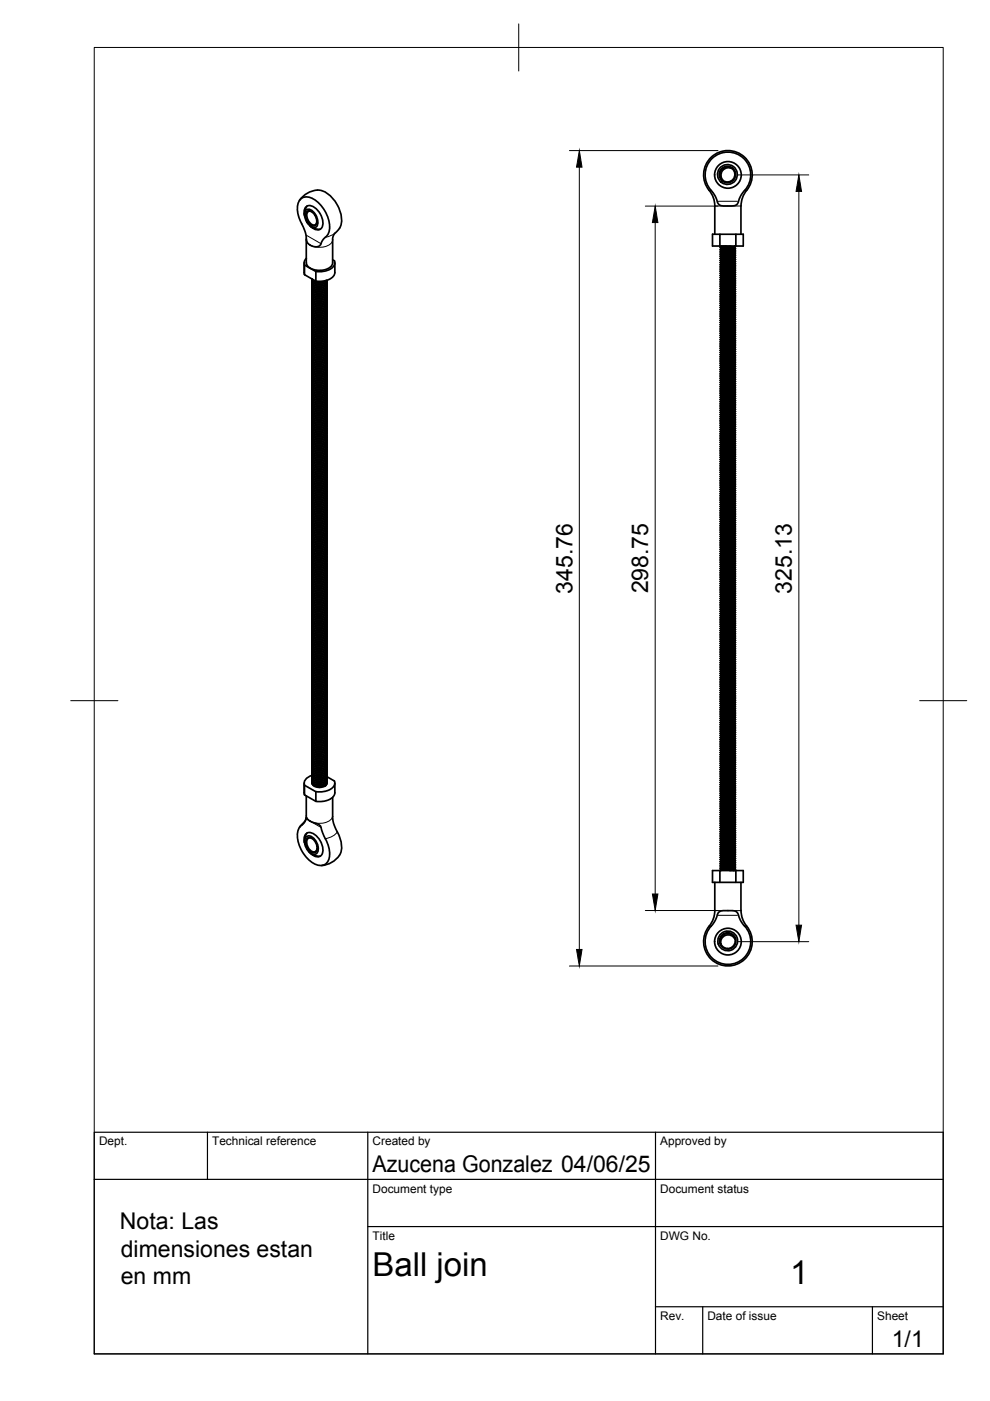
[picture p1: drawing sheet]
<svg xmlns="http://www.w3.org/2000/svg" width="210mm" height="297mm" viewBox="0 0 210 297" stroke-linecap="round" stroke-linejoin="round" font-family="sans-serif">
<defs><g id="words">
<g font-size="7">
<text x="79" y="270.6">Ball join</text>
<text x="167.5" y="272.3">1</text>
</g>
<g font-size="4.9">
<text x="121.4" y="125.8" transform="rotate(-90 121.4 125.8)">345.76</text>
<text x="137.5" y="125.8" transform="rotate(-90 137.5 125.8)">298.75</text>
<text x="167.9" y="125.8" transform="rotate(-90 167.9 125.8)">325.13</text>
<text x="79" y="248.5">Azucena Gonzalez 04/06/25</text>
<text x="25.4" y="260.6">Nota: Las</text>
<text x="25.6" y="266.4">dimensiones estan</text>
<text x="25.6" y="272.3">en mm</text>
<text x="189.1" y="285.7">1/1</text>
</g>
<g font-size="2.5">
<text x="21" y="242.9">Dept.</text>
<text x="45" y="242.9">Technical reference</text>
<text x="79" y="242.9">Created by</text>
<text x="140" y="242.9">Approved by</text>
<text x="79" y="252.8">Document type</text>
<text x="140" y="252.8">Document status</text>
<text x="79" y="262.9">Title</text>
<text x="140" y="262.9">DWG No.</text>
<text x="140" y="279.9">Rev.</text>
<text x="150" y="279.9">Date of issue</text>
<text x="186" y="279.9">Sheet</text>
</g>
</g></defs>
<!-- layer: Visible -->
<g fill="none" stroke="#000" stroke-width=".36">
<path d="M155.3 35.8a1.6 1.6 0 0 0-2.1 .4 1.6 1.6 0 0 0 .2 2.1M63.6 42.3a2.5 2.5 0 0 1 3.5 .3 6.9 6.9 0 0 1 2.6 6.8l-.3 .5a5.3 5.3 0 0 0-1.6 2.2 2.03 2.03 0 0 1-2.2-.2 2.03 2.03 0 0 1-.7-2.1l-.9-2.4a5 5 0 0 1-.4-5.1zM64.5 55.7v2.1M64.5 57.8l.1 .4M64.6 56.2l2.4 1.4v2l-2.4-1.4zM64.6 45.8a1.45 1.45 0 0 1 1.2-2.2 4 4 0 0 1 2.6 4.4 1.24 1.24 0 0 1-2.1 .4l-.4-.4M64.9 44.5a1.48 1.48 0 0 1 2 1 2.3 2.3 0 0 1 .2 2.6 1.48 1.48 0 0 1-2-1 2.3 2.3 0 0 1-.2-2.6zM64.9 50.7v5M65 54.8a1.23 1.23 0 0 0-.4 1.4M65.1 43.7l-.4 .7-.1 1.2M65.1 44.8a1.49 1.49 0 0 1 1.9 1.3 1.34 1.34 0 0 1-.4 1.8 2.17 2.17 0 0 1-1.5-3.1zM65.7 47.9l.8 .5 1.4 .2"/>
<path d="M66.1 44.9a.66 .66 0 0 0-.7-.1 .66 .66 0 0 0-.4 .7 2.18 2.18 0 0 0 1.7 2.2l.4-.3 .1-.3M66.1 59.2a1.86 1.86 0 0 0 2.8 .4l.2-.1M66.1 59.1a1.95 1.95 0 0 0 2.9 .4M66.1 59.1v.1M66.2 59.3a1.36 1.36 0 0 0 1.9 1l.8-.3 .4-.6a1.99 1.99 0 0 1-2.9 .6l-.3-.5M67.3 40.3a5.1 5.1 0 0 0-3.8 2.2M67.3 40.3a5.4 5.4 0 0 1 4.5 3.7 4.2 4.2 0 0 1-.3 5l-.5 .5M68.2 59.9h-1.1M69.3 59.5a1.6 1.6 0 0 1-2.3 1.1l-.7-.4-.1-.5M69.3 59.9a1.32 1.32 0 0 1-1.6 1.2 1.19 1.19 0 0 1-1.5-1M69.3 59.7a1.79 1.79 0 0 1-2.7 .8l-.3-.3-.2-.3M70.5 55.7a2.19 2.19 0 0 1-2.2 1.6 3.1 3.1 0 0 1-3.3-1.3v-.3"/>
<path d="M70.5 55.1a.93 .93 0 0 1 .5 .8 .93 .93 0 0 1-.5 .9l-1.4 .6-1 .2-1.1-.1M71 49.5l-.5 1.1v5.1M71 55.7v2.1a2.55 2.55 0 0 1-2.6 1.8h-1.4M150.8 40.4a4.9 4.9 0 0 1 .4-6.9 4.9 4.9 0 0 1 6.9 .5 4.9 4.9 0 0 1-.7 6.9l-.5 .8-.4 1.3a1.74 1.74 0 0 1-2 .7h-1a1.45 1.45 0 0 1-1.6-1.5l-.5-1-.6-.8M151.1 49.7h1.5v2.5h-1.5zM152.6 49.7h5v2.5h-5M152.7 52.5h.1M152.7 52.9v.1M152.7 53.4v.1M152.7 53.9h.1M152.7 54.3v.1M152.7 54.8h.1"/>
<path d="M152.7 55.2v.1M152.7 55.7h.1M152.7 56.1v.1M152.7 56.6h.1M152.7 57v.1M152.7 57.5h.1M152.7 57.9v.1M152.7 58.4h.1M152.7 58.8v.1M152.7 59.3v.1M152.7 59.7v.1M152.7 52.5l.3 .2"/>
<path d="M152.7 53l.3 .2M152.7 53.5l.3 .1M152.7 53.9l.3 .2M152.7 54.4l.3 .1M152.7 54.8l.3 .2M152.7 55.3l.3 .1M152.7 55.7l.3 .2M152.7 56.2l.3 .2M152.7 56.6l.3 .2M152.7 57.1l.3 .2M152.7 57.5l.3 .2M152.7 58l.3 .2"/>
<path d="M152.7 58.4l.3 .2M152.7 58.9l.3 .2M152.7 59.4l.3 .1M152.7 59.8l.3 .2M152.9 52.2l.1 .1M153 52.3h.1M153 52.7v.1M153 53.2h.1M153 53.6v.1M153 54.1h.1M153 54.5v.1M153 55h.1"/>
<path d="M153 55.4v.1M153 55.9v.1M153 56.4h.1M153 56.8h.1M153 57.2v.1M153 57.7h.1M153 58.2h.1M153 58.6v.1M153 59.1h.1M153 59.5v.1M153 60h.1M153 56.4l-.3 .2"/>
<path d="M153 56.8l-.3 .2M153 57.3l-.3 .2M153 57.7l-.3 .2M153 58.2l-.3 .2M153 58.7l-.3 .1M153 59.1l-.3 .2M153 59.6l-.3 .1M153 52.3l-.3 .2M153 53.2l-.3 .2M153 53.7l-.3 .1M153 54.1l-.3 .2M153 54.6l-.3 .1"/>
<path d="M153 55l-.3 .2M153 55.5l-.3 .2M153.9 52.2l-.9 .1M154.9 52.2l-1.9 .1M155.6 58.4l.3 .2-3.2 .2M155.6 52.5l-2.5 .2-.4 .2M155.6 53l-2.6 .2M155.6 53.5l-2.6 .2M155.6 53.9l-2.6 .2M155.6 54.4l-2.6 .2M155.6 54.8l-2.6 .2M155.6 55.2l-2.6 .3"/>
<path d="M155.6 55.7l-2.5 .2-.4 .2M155.6 56.2l-2.6 .2M155.6 56.6l-2.6 .2M155.6 57.1l-2.6 .2M155.6 57.5l-2.6 .2M155.6 58l-2.6 .2M155.6 58.4l-2.6 .3M155.6 58.9l-2.6 .2M155.6 59.3l-2.6 .3M155.6 59.8l-2.6 .2M155.6 52.5l-2.6 .2M155.6 52.9l-2.6 .3"/>
<path d="M155.6 53.4l-2.6 .2M155.6 54.3l-2.6 .2M155.6 55.2l-2.6 .2M155.6 55.7l-2.6 .2M155.6 56.1l-2.6 .3M155.6 57l-2.6 .2M155.6 57.9l-2.6 .3M155.6 58.4l-2.6 .2M155.6 59.3l-2.6 .2M155.6 52.5h.1M155.6 52.9v.1M155.6 53.4v.1"/>
<path d="M155.6 53.9h.1M155.6 54.3v.1M155.6 54.8h.1M155.6 55.7h.1M155.6 56.1v.1M155.6 56.6h.1M155.6 57v.1M155.6 57.5h.1M155.6 57.9v.1M155.6 58.9h.1M155.6 59.7v.1M155.6 52.5l.3 .2"/>
<path d="M155.6 53l.3 .2M155.6 53.5l.3 .1M155.6 53.9l.3 .2M155.6 54.4l.3 .1M155.6 54.8l.3 .2M155.6 55.3l.3 .1M155.6 55.7l.3 .2M155.6 56.2l.3 .1M155.6 56.6l.3 .2M155.6 57.1l.3 .1M155.6 57.5l.3 .2M155.6 58l.3 .2"/>
<path d="M155.6 58.9l.3 .2M155.6 59.3l.3 .2M155.6 59.8l.3 .2M155.8 52.2h.1M155.9 56.4l-3.2 .2M155.9 56.8l-3.2 .2M155.9 57.2l-3.2 .3M155.9 57.7l-3.2 .2M155.9 58.2l-3.2 .2M155.9 59.1l-3.2 .2M155.9 59.5l-3.2 .2M155.9 60l-3.2 .2"/>
<path d="M155.9 52.3l-3.2 .2M155.9 52.8l-3.2 .2M155.9 53.2l-3.2 .3M155.9 53.7l-3.2 .2M155.9 54.1l-3.2 .3M155.9 54.6l-3.2 .2M155.9 55l-3.2 .3M155.9 55.5l-3.2 .2M155.9 56l-3.2 .2M155.9 56.9l-3.2 .2M155.9 57.3l-3.2 .2M155.9 57.8l-3.2 .2"/>
<path d="M155.9 58.7l-3.2 .2M155.9 59.1l-3.2 .3M155.9 59.6l-3.2 .2M155.9 52.2l-3.2 .3M155.9 52.7l-3.2 .2M155.9 53.2l-3.2 .2M155.9 53.6l-3.2 .3M155.9 54.1l-3.2 .2M155.9 54.5l-3.2 .3M155.9 55l-3.2 .2M155.9 55.4l-3.2 .3M155.9 55.9l-3.2 .2"/>
<path d="M155.9 52.3h.1M155.9 52.7v.1M155.9 53.2h.1M155.9 53.6v.1M155.9 54.1h.1M155.9 54.5v.1M155.9 55h.1M155.9 55.4v.1M155.9 55.9v.1M155.9 56.3v.1M155.9 56.8v.1M155.9 57.2v.1"/>
<path d="M155.9 57.7v.1M155.9 58.2h.1M155.9 58.6v.1M155.9 59.1h.1M155.9 59.5v.1M155.9 60h.1M155.9 52.3l-.3 .2M155.9 52.8l-.3 .1M155.9 53.2l-.3 .2M155.9 53.7l-.3 .2M155.9 54.1l-.3 .2M155.9 54.6l-.3 .2"/>
<path d="M155.9 55l-.3 .2M155.9 55.5l-.3 .2M155.9 56l-.3 .1M155.9 56.4l-.3 .2M155.9 56.9l-.3 .1M155.9 57.3l-.3 .2M155.9 57.8l-.3 .1M155.9 58.2l-.3 .2M155.9 58.7l-.3 .2M155.9 59.1l-.3 .2M155.9 59.6l-.3 .2M156 49.7v2.5"/>
<path d="M158.3 40.4a5.2 5.2 0 0 0-.6-7.2 5.2 5.2 0 0 0-7.2 .4 5.2 5.2 0 0 0 .2 7.3l.5 1 .3 1.2 .1 6.6M158.3 40.4l-.6 1-.5 1.7-.1 6.6M67.1 69.6h1.1M67.1 70.3h1.1M67.1 70.7h1.1M67.1 71h1.1M67.1 71.4h1.1M67.1 71.8h1.1M67.1 72.2h1.1M67.1 72.5h1.1M67.1 72.9h1.1M67.1 73.3h1.1"/>
<path d="M67.1 73.6h1.1M67.1 74.4h1.1M67.1 75.1h1.1M67.1 75.9h1.1M67.1 76.6h1.1M67.1 77.4h1.1M67.1 78.1h1.1M67.1 78.8h1.1M67.1 79.2h1.1M67.1 79.6h1.1M67.1 80h1.1M67.1 60.3h1.1"/>
<path d="M67.1 61h1.1M67.1 61.4h1.1M67.1 61.8h1.1M67.1 62.2h1.1M67.1 62.5h1.1M67.1 62.9h1.1M67.1 63.3h1.1M67.1 63.6h1.1M67.1 64h1.1M67.1 64.4h1.1M67.1 64.7h1.1M67.1 65.1h1.1"/>
<path d="M67.1 65.9h1.1M67.1 66.6h1.1M67.1 67.3h1.1M67.1 68.1h1.1M67.1 68.8h1.1M67.4 69.2l.3 .1M68.2 69.2l-.5 .1a1.53 1.53 0 0 0 1.5-.7 2.04 2.04 0 0 1-2.1 .6M68.2 69.9h-1.1M68.2 74h-1.1M68.2 74.7l-1.1 .1M68.2 75.5h-1.1M68.2 76.2h-1.1"/>
<path d="M68.2 77h-1.1M68.2 77.7h-1.1M68.2 78.5h-1.1M68.2 60.6l-1.1 .1M68.2 65.5h-1.1M68.2 66.2h-1.1M68.2 67h-1.1M68.2 67.7h-1.1M68.2 68.4l-1.1 .1M69.3 68.4a1.32 1.32 0 0 1-1.6 1.2 1.19 1.19 0 0 1-1.5-1M69.3 68.8a1.6 1.6 0 0 1-2.3 1.1l-.7-.4-.1-.5M69.3 69.2a1.32 1.32 0 0 1-1.6 1.1 1.19 1.19 0 0 1-1.5-1"/>
<path d="M69.3 69.5a1.6 1.6 0 0 1-2.3 1.1l-.7-.3-.1-.6M69.3 69.9a1.32 1.32 0 0 1-1.6 1.2 1.17 1.17 0 0 1-1.5-1M69.3 70.3a1.6 1.6 0 0 1-2.3 1.1l-.7-.4-.1-.6M69.3 70.6a1.32 1.32 0 0 1-1.6 1.2 1.17 1.17 0 0 1-1.5-1M69.3 71a1.6 1.6 0 0 1-2.3 1.1l-.7-.4-.1-.5M69.3 71.4a1.6 1.6 0 0 1-2.3 1.1l-.7-.4-.1-.5M69.3 71.7a1.62 1.62 0 0 1-2.3 1.2l-.7-.4-.1-.6M69.3 72.1a1.6 1.6 0 0 1-2.3 1.1l-.7-.4-.1-.5M69.3 72.5a1.62 1.62 0 0 1-2.3 1.1l-.7-.4-.1-.5M69.3 72.9a1.6 1.6 0 0 1-2.3 1.1l-.7-.4-.1-.5M69.3 73.2a1.62 1.62 0 0 1-2.3 1.1l-.7-.3-.1-.6M69.3 73.6a1.6 1.6 0 0 1-2.3 1.1l-.7-.4-.1-.5"/>
<path d="M69.3 74a1.62 1.62 0 0 1-2.3 1.1l-.7-.4-.1-.5M69.3 74.3a1.6 1.6 0 0 1-2.3 1.1l-.7-.3-.1-.6M69.3 74.7a1.62 1.62 0 0 1-2.3 1.1l-.7-.4-.1-.5M69.3 75.1a1.6 1.6 0 0 1-2.3 1.1l-.7-.4-.1-.5M69.3 75.5a1.63 1.63 0 0 1-2.3 1.1l-.7-.4-.1-.6M69.3 75.8a1.6 1.6 0 0 1-2.3 1.1l-.7-.3-.1-.6M69.3 76.2a1.63 1.63 0 0 1-2.3 1.1l-.7-.4-.1-.5M69.3 76.6a1.6 1.6 0 0 1-2.3 1.1l-.7-.4-.1-.5M69.3 76.9a1.32 1.32 0 0 1-1.6 1.2 1.19 1.19 0 0 1-1.5-1M69.3 77.3a1.6 1.6 0 0 1-2.3 1.1l-.7-.4-.1-.5M69.3 77.7a1.32 1.32 0 0 1-1.6 1.2 1.19 1.19 0 0 1-1.5-1M69.3 78a1.6 1.6 0 0 1-2.3 1.1l-.7-.3-.1-.6"/>
<path d="M69.3 78.4a1.32 1.32 0 0 1-1.6 1.2 1.19 1.19 0 0 1-1.5-1M69.3 78.8a1.6 1.6 0 0 1-2.3 1.1l-.7-.4-.1-.5M69.3 79.2a1.32 1.32 0 0 1-1.6 1.1 1.17 1.17 0 0 1-1.5-1M69.3 79.5a1.6 1.6 0 0 1-2.3 1.1l-.7-.3-.1-.6M69.3 79.9a1.32 1.32 0 0 1-1.6 1.2 1.17 1.17 0 0 1-1.5-1M69.3 61a1.37 1.37 0 0 1-1.8 1.2 1.05 1.05 0 0 1-1.3-1M69.3 61.4a1.32 1.32 0 0 1-1.6 1.1 1.17 1.17 0 0 1-1.5-.9M69.3 61.7a1.6 1.6 0 0 1-2.3 1.1l-.7-.3-.1-.6M69.3 62.1a1.6 1.6 0 0 1-2.3 1.1l-.7-.4-.1-.5M69.3 62.5a1.62 1.62 0 0 1-2.3 1.1l-.7-.4-.1-.5M69.3 62.9a1.6 1.6 0 0 1-2.3 1.1l-.7-.4-.1-.6M69.3 63.2a1.62 1.62 0 0 1-2.3 1.1l-.7-.3-.1-.6"/>
<path d="M69.3 63.6a1.6 1.6 0 0 1-2.3 1.1l-.7-.4-.1-.5M69.3 64a1.62 1.62 0 0 1-2.3 1.1l-.7-.4-.1-.6M69.3 64.3a1.6 1.6 0 0 1-2.3 1.1l-.7-.3-.1-.6M69.3 64.7a1.62 1.62 0 0 1-2.3 1.1l-.7-.4-.1-.5M69.3 65.1a1.6 1.6 0 0 1-2.3 1.1l-.7-.4-.1-.5M69.3 65.4a1.62 1.62 0 0 1-2.3 1.2l-.7-.4-.1-.6M69.3 65.8a1.6 1.6 0 0 1-2.3 1.1l-.7-.4-.1-.5M69.3 66.2a1.63 1.63 0 0 1-2.3 1.1l-.7-.4-.1-.5M69.3 66.6a1.6 1.6 0 0 1-2.3 1.1l-.7-.4-.1-.6M69.3 66.9a1.63 1.63 0 0 1-2.3 1.1l-.7-.3-.1-.6M69.3 67.3a1.6 1.6 0 0 1-2.3 1.1l-.7-.4-.1-.5M69.3 67.7a1.32 1.32 0 0 1-1.6 1.1 1.19 1.19 0 0 1-1.5-1"/>
<path d="M69.3 68a1.6 1.6 0 0 1-2.3 1.1l-.7-.3-.1-.6M69.3 60.2a1.6 1.6 0 0 1-2.3 1.1l-.7-.3-.1-.6M69.3 60.6a1.32 1.32 0 0 1-1.6 1.2 1.19 1.19 0 0 1-1.5-1M69.3 76a1.86 1.86 0 0 1-2.6 .9l-.4-.3-.2-.4M69.3 76.4a1.9 1.9 0 0 1-3.1 .4l-.1-.3M69.3 76.8a1.92 1.92 0 0 1-2.9 .6l-.3-.5M69.3 77.1a1.87 1.87 0 0 1-3 .6l-.2-.4M69.3 77.5a1.92 1.92 0 0 1-2.9 .7l-.3-.5M69.3 77.8a1.87 1.87 0 0 1-3 .6l-.2-.4M69.3 78.3a1.92 1.92 0 0 1-2.9 .6l-.3-.5M69.3 78.6a1.87 1.87 0 0 1-3 .5l-.2-.3M69.3 79a1.92 1.92 0 0 1-2.9 .7l-.3-.6"/>
<path d="M69.3 79.3a1.87 1.87 0 0 1-3 .6l-.2-.4M69.3 79.7a1.92 1.92 0 0 1-2.9 .7l-.3-.5M69.3 68.6a1.87 1.87 0 0 1-3 .5l-.2-.3M69.3 68.9a1.79 1.79 0 0 1-2.7 .9l-.3-.3-.2-.4M69.3 69.3a1.87 1.87 0 0 1-3 .6l-.2-.4M69.3 69.7a1.79 1.79 0 0 1-2.7 .8l-.3-.3-.2-.3M69.3 70a1.87 1.87 0 0 1-3 .6l-.2-.4M69.3 70.5a1.92 1.92 0 0 1-2.9 .6l-.3-.5M69.3 70.8a1.87 1.87 0 0 1-3 .6l-.2-.4M69.3 71.2a1.92 1.92 0 0 1-2.9 .7l-.3-.5M69.3 71.5a1.87 1.87 0 0 1-3 .6l-.2-.4M69.3 72a1.92 1.92 0 0 1-2.9 .6l-.3-.5"/>
<path d="M69.3 72.3a1.89 1.89 0 0 1-3.1 .4l-.1-.2M69.3 72.7a1.78 1.78 0 0 1-2.5 .9l-.5-.4-.2-.4M69.3 73a1.82 1.82 0 0 1-3.2 .3v-.1M69.3 73.4a1.92 1.92 0 0 1-2.9 .7l-.3-.5M69.3 73.8a1.89 1.89 0 0 1-3.1 .4l-.1-.3M69.3 74.2a1.92 1.92 0 0 1-2.9 .6l-.3-.5M69.3 74.5a1.82 1.82 0 0 1-3.2 .2M69.3 74.9a1.9 1.9 0 0 1-3.1 .4l-.1-.2M69.3 75.3a1.82 1.82 0 0 1-3.2 .2v-.1M69.3 75.7a1.9 1.9 0 0 1-3.1 .3l-.1-.2M69.3 60a1.87 1.87 0 0 1-3 .6l-.2-.4M69.3 60.4a1.79 1.79 0 0 1-2.7 .8l-.3-.2-.2-.4"/>
<path d="M69.3 60.8a1.87 1.87 0 0 1-3 .5l-.2-.3M69.3 61.2a1.79 1.79 0 0 1-2.7 .8l-.3-.3-.2-.4M69.3 61.5a1.87 1.87 0 0 1-3 .6l-.2-.4M69.3 61.9a1.79 1.79 0 0 1-2.7 .8l-.3-.3-.2-.3M69.3 62.3a1.87 1.87 0 0 1-3 .5l-.2-.4M69.3 62.6a1.79 1.79 0 0 1-2.7 .9l-.3-.3-.2-.4M69.3 63a1.89 1.89 0 0 1-3.1 .4l-.1-.2M69.3 63.4a1.79 1.79 0 0 1-2.7 .8l-.3-.3-.2-.3M69.3 63.8a1.89 1.89 0 0 1-3.1 .3l-.1-.2M69.3 64.2a1.92 1.92 0 0 1-2.9 .6l-.3-.5M69.3 64.5a1.89 1.89 0 0 1-3.1 .4l-.1-.2M69.3 64.9a1.92 1.92 0 0 1-2.9 .7l-.3-.5"/>
<path d="M69.3 65.2a1.82 1.82 0 0 1-3.2 .3v-.1M69.3 65.6a1.89 1.89 0 0 1-2.9 .7l-.3-.5M69.3 66a1.82 1.82 0 0 1-3.2 .2M69.3 66.4a1.9 1.9 0 0 1-3.1 .3l-.1-.2M69.3 66.7a1.88 1.88 0 0 1-3 .6l-.2-.4M69.3 67.1a1.9 1.9 0 0 1-3.1 .4l-.1-.2M69.3 67.5a1.75 1.75 0 0 1-2.5 .9l-.5-.4-.2-.3M69.3 67.9a1.9 1.9 0 0 1-3.1 .3l-.1-.2M69.3 68.2a1.79 1.79 0 0 1-2.7 .8l-.3-.2-.2-.4M69.3 64.1v.1M69.3 64.9h.1M69.3 65.6h.1"/>
<path d="M69.3 66.3v.1M69.3 67.1h.1M69.3 67.8v.1M69.3 70.4v.1M69.3 71.2h.1M69.3 71.9v.1M69.3 72.7h.1M69.3 73.4h.1M69.3 74.1v.1M69.3 74.9h.1M69.3 75.6v.1M69.3 76.4h.1"/>
<path d="M69.3 76.7v.1M69.3 77.5h.1M69.3 78.2v.1M69.3 79h.1M69.3 79.7h.1M152.7 64.8l.3 .2M152.7 60.6v.1M152.7 61.1v.1M152.7 61.6h.1M152.7 62v.1M152.7 62.5h.1M152.7 62.9v.1"/>
<path d="M152.7 63.8v.1M152.7 64.7v.1M152.7 65.2h.1M152.7 65.6v.1M152.7 66.1v.1M152.7 66.6h.1M152.7 67v.1M152.7 67.9v.1M152.7 68.4h.1M152.7 68.8v.1M152.7 69.3h.1M152.7 69.7v.1"/>
<path d="M152.7 70.2h.1M152.7 70.6v.1M152.7 71.1h.1M152.7 71.5v.1M152.7 72v.1M152.7 72.4v.1M152.7 72.9h.1M152.7 73.3v.1M152.7 73.8v.1M152.7 74.3h.1M152.7 74.7v.1M152.7 75.2h.1"/>
<path d="M152.7 75.6v.1M152.7 76.1h.1M152.7 76.5v.1M152.7 77h.1M152.7 77.4v.1M152.7 77.9h.1M152.7 78.3v.1M152.7 78.8v.1M152.7 79.3h.1M152.7 79.7v.1M152.7 65.7l.3 .2M152.7 66.2l.3 .1"/>
<path d="M152.7 67.1l.3 .1M152.7 67.5l.3 .2M152.7 68l.3 .1M152.7 68.4l.3 .2M152.7 68.9l.3 .2M152.7 69.3l.3 .2M152.7 70.2l.3 .2M152.7 71.1l.3 .2M152.7 71.6l.3 .2M152.7 72.1l.3 .1M152.7 72.5l.3 .2M152.7 73.4l.3 .2"/>
<path d="M152.7 74.3l.3 .2M152.7 74.8l.3 .1M152.7 75.2l.3 .2M152.7 75.7l.3 .1M152.7 76.6l.3 .2M152.7 77.5l.3 .2M152.7 77.9l.3 .2M152.7 78.4l.3 .2M152.7 78.9l.3 .1M152.7 79.3l.3 .2M152.7 79.8l.3 .1M152.7 65.2l.1 .1"/>
<path d="M152.7 60.3l.3 .1M152.7 60.7l.3 .2M152.7 61.2l.3 .1M152.7 61.6l.3 .2M152.7 62.1l.3 .1M152.7 62.5l.3 .2M152.7 63l.3 .1M152.7 63.4l.3 .2M152.7 63.9l.3 .2M152.7 64.4l.3 .1M152.8 65.3h2.9M152.8 65.3l.2 .1"/>
<path d="M153 65.5l-.3 .1M153 80l-.3 .1M153 65.9l-.3 .2M153 66.4l-.3 .1M153 66.8l-.3 .2M153 67.3l-.3 .1M153 67.7l-.3 .2M153 68.2l-.3 .2M153 68.6l-.3 .2M153 69.1l-.3 .2M153 69.5l-.3 .2M153 70l-.3 .2"/>
<path d="M153 70.4l-.3 .2M153 70.9l-.3 .2M153 71.4l-.3 .1M153 71.8l-.3 .2M153 72.3l-.3 .1M153 72.7l-.3 .2M153 73.2l-.3 .1M153 73.6l-.3 .2M153 74.1l-.3 .2M153 74.5l-.3 .2M153 75l-.3 .2M153 75.4l-.3 .2"/>
<path d="M153 75.9l-.3 .2M153 76.4l-.3 .1M153 76.8l-.3 .2M153 77.3l-.3 .1M153 77.7l-.3 .2M153 78.2l-.3 .1M153 78.6l-.3 .2M153 79.1l-.3 .1M153 79.5l-.3 .2M153 60.4v.1M153 60.9h.1M153 61.3v.1"/>
<path d="M153 61.8h.1M153 62.2v.1M153 62.7h.1M153 63.1v.1M153 63.6v.1M153 64.1h.1M153 64.5v.1M153 65.4v.1M153 65.9h.1M153 66.3v.1M153 66.8h.1M153 67.2v.1"/>
<path d="M153 67.7h.1M153 68.1v.1M153 68.6v.1M153 69.1h.1M153 69.5h.1M153 69.9v.1M153 70.4h.1M153 70.9h.1M153 71.3v.1M153 71.8h.1M153 72.2v.1M153 72.7h.1"/>
<path d="M153 73.6h.1M153 74v.1M153 74.5h.1M153 74.9v.1M153 75.4h.1M153 75.8v.1M153 76.8h.1M153 77.2v.1M153 77.7h.1M153 78.1v.1M153 78.6h.1M153 79v.1"/>
<path d="M153 79.9v.1M153 60l-.3 .2M153 60.5l-.3 .1M153 60.9l-.3 .2M153 61.4l-.3 .2M153 61.8l-.3 .2M153 62.3l-.3 .2M153 62.7l-.3 .2M153 63.2l-.3 .2M153 63.7l-.3 .1M153 64.1l-.3 .2M153 64.6l-.3 .1"/>
<path d="M153 65l-.3 .2M155.6 65.7l.3 .2-3.2 .2M155.6 68l.3 .1-3.2 .3M155.6 68.9l.3 .2-3.2 .2M155.6 72l.3 .2-3.2 .2M155.6 75.2l.3 .2-3.2 .2M155.6 65.2l-2.6 .2M155.6 65.2l-2.6 .3M155.6 65.6l-2.6 .3M155.6 66.2l-2.6 .2M155.6 66.6l-2.6 .2M155.6 67.1l-2.6 .2"/>
<path d="M155.6 67.5l-2.6 .2M155.6 68l-2.6 .2M155.6 68.4l-2.6 .2M155.6 68.8l-2.6 .3M155.6 69.3l-2.6 .2M155.6 69.8l-2.6 .2M155.6 70.2l-2.6 .2M155.6 70.7l-2.6 .2M155.6 71.1l-2.6 .3M155.6 71.6l-2.6 .2M155.6 72.1l-2.6 .2M155.6 72.5l-2.6 .2"/>
<path d="M155.6 72.9l-2.6 .3M155.6 73.4l-2.6 .2M155.6 73.9l-2.6 .2M155.6 74.3l-2.6 .2M155.6 74.8l-2.6 .2M155.6 75.2l-2.6 .2M155.6 75.7l-2.6 .2M155.6 76.1l-2.6 .3M155.6 76.6l-2.6 .2M155.6 77l-2.6 .3M155.6 77.5l-2.6 .2M155.6 77.9l-2.6 .3"/>
<path d="M155.6 78.4l-2.6 .2M155.6 78.9l-2.6 .2M155.6 79.3l-2.6 .2M155.6 79.8l-2.6 .2M155.6 66.1l-2.6 .2M155.6 67l-2.6 .2M155.6 67.9l-2.6 .2M155.6 69.7l-2.6 .2M155.6 70.6l-2.6 .3M155.6 71.1l-2.6 .2M155.6 72l-2.6 .2M155.6 73.3l-2.6 .3"/>
<path d="M155.6 73.8l-2.6 .2M155.6 74.7l-2.6 .2M155.6 75.6l-2.6 .2M155.6 76.5l-2.6 .3M155.6 77l-2.6 .2M155.6 77.4l-2.6 .3M155.6 77.9l-2.6 .2M155.6 78.3l-2.6 .3M155.6 79.7l-2.6 .2M155.6 61.6l.3 .2-3.2 .2M155.6 64.8l.3 .2-3.2 .2M155.6 60.2l-2.6 .3"/>
<path d="M155.6 60.7l-2.6 .2M155.6 61.2l-2.6 .2M155.6 61.6l-2.6 .2M155.6 62.1l-2.6 .2M155.6 62.5l-2.6 .2M155.6 63l-2.6 .2M155.6 63.4l-2.6 .3M155.6 63.9l-2.6 .2M155.6 64.3l-2.6 .3M155.6 64.8l-2.6 .2M155.6 60.2l-2.6 .2M155.6 60.6l-2.6 .3"/>
<path d="M155.6 61.1l-2.6 .2M155.6 62l-2.6 .2M155.6 62.9l-2.6 .2M155.6 63.4l-2.6 .2M155.6 63.8l-2.6 .3M155.6 64.3l-2.6 .2M155.6 64.7l-2.6 .3M155.6 66.2l.3 .1M155.6 66.6l.3 .2M155.6 67.1l.3 .1M155.6 67.5l.3 .2M155.6 68.4l.3 .2"/>
<path d="M155.6 69.3l.3 .2M155.6 69.8l.3 .1M155.6 70.2l.3 .2M155.6 70.7l.3 .2M155.6 71.1l.3 .2M155.6 71.6l.3 .2M155.6 72.5l.3 .2M155.6 72.9l.3 .2M155.6 73.4l.3 .2M155.6 73.9l.3 .1M155.6 74.3l.3 .2M155.6 74.8l.3 .1"/>
<path d="M155.6 75.7l.3 .1M155.6 76.1l.3 .2M155.6 76.6l.3 .2M155.6 77l.3 .2M155.6 77.5l.3 .1M155.6 77.9l.3 .2M155.6 78.4l.3 .2M155.6 78.9l.3 .1M155.6 79.3l.3 .2M155.6 79.8l.3 .1M155.6 60.2h.1M155.6 60.6v.1"/>
<path d="M155.6 61.1v.1M155.6 62v.1M155.6 62.9v.1M155.6 63.4h.1M155.6 63.8v.1M155.6 64.3h.1M155.6 64.7v.1M155.6 65.2h.1M155.6 66.1v.1M155.6 66.6h.1M155.6 67v.1M155.6 67.5h.1"/>
<path d="M155.6 67.9v.1M155.6 68.4h.1M155.6 69.3h.1M155.6 69.7v.1M155.6 70.2h.1M155.6 70.6v.1M155.6 71.1h.1M155.6 71.6h.1M155.6 72v.1M155.6 72.4v.1M155.6 72.9h.1M155.6 73.3v.1"/>
<path d="M155.6 73.8v.1M155.6 74.3h.1M155.6 74.7v.1M155.6 75.2h.1M155.6 75.6v.1M155.6 76.1h.1M155.6 76.5v.1M155.6 77h.1M155.6 77.4v.1M155.6 77.9h.1M155.6 78.3v.1M155.6 78.8v.1"/>
<path d="M155.6 79.3h.1M155.6 79.7v.1M155.6 60.2l.3 .2M155.6 60.7l.3 .2M155.6 61.2l.3 .1M155.6 62.1l.3 .1M155.6 62.5l.3 .2M155.6 63l.3 .1M155.6 63.4l.3 .2M155.6 63.9l.3 .2M155.6 64.3l.3 .2M155.6 65.2l.1 .1"/>
<path d="M155.7 65.3l.2 .1M155.9 74.5l-3.2 .3M155.9 75l-3.2 .2M155.9 75.4l-3.2 .3M155.9 75.9l-3.2 .2 .3 .2M155.9 76.4l-3.2 .2M155.9 76.8l-3.2 .2 .3 .2M155.9 77.3l-3.2 .2M155.9 77.7l-3.2 .2M155.9 78.2l-3.2 .2M155.9 78.6l-3.2 .3M155.9 79.1l-3.2 .2"/>
<path d="M155.9 79.5l-3.2 .3M155.9 80l-3.2 .2 .3 .2M155.9 65.5l-3.2 .2M155.9 65.9l-3.2 .3M155.9 66.4l-3.2 .2 .3 .2M155.9 66.8l-3.2 .3M155.9 67.3l-3.2 .2M155.9 67.7l-3.2 .3M155.9 68.2l-3.2 .2M155.9 68.7l-3.2 .2M155.9 69.1l-3.2 .2M155.9 69.6l-3.2 .2 .3 .2"/>
<path d="M155.9 70l-3.2 .2M155.9 70.5l-3.2 .2 .3 .2M155.9 70.9l-3.2 .2M155.9 71.3l-3.2 .3M155.9 71.8l-3.2 .3M155.9 72.3l-3.2 .2M155.9 72.7l-3.2 .2 .3 .2M155.9 73.2l-3.2 .2M155.9 73.6l-3.2 .3 .3 .1M155.9 74.1l-3.2 .2M155.9 65.4l-3.2 .2M155.9 66.3l-3.2 .3"/>
<path d="M155.9 66.8l-3.2 .2M155.9 67.2l-3.2 .3M155.9 67.7l-3.2 .2M155.9 68.6l-3.2 .2M155.9 69.5l-3.2 .2M155.9 69.9l-3.2 .3M155.9 70.4l-3.2 .2M155.9 71.3l-3.2 .2M155.9 71.8l-3.2 .2M155.9 72.7l-3.2 .2M155.9 73.1l-3.2 .2M155.9 73.6l-3.2 .2"/>
<path d="M155.9 74l-3.2 .3M155.9 74.5l-3.2 .2M155.9 74.9l-3.2 .3M155.9 75.8l-3.2 .3M155.9 76.3l-3.2 .2M155.9 76.8l-3.2 .2M155.9 77.2l-3.2 .2M155.9 77.6l-3.2 .3M155.9 78.1l-3.2 .2M155.9 78.6l-3.2 .2M155.9 79l-3.2 .3M155.9 79.5l-3.2 .2"/>
<path d="M155.9 79.9l-3.2 .3M155.9 78.6l-.4 .2-2.5 .2M155.9 60.4l-3.2 .2M155.9 60.9l-3.2 .2M155.9 61.3l-3.2 .3M155.9 62.2l-3.2 .3M155.9 62.7l-3.2 .2M155.9 63.1l-3.2 .3M155.9 63.6l-3.2 .2M155.9 64.1l-3.2 .2M155.9 64.5l-3.2 .2M155.9 60l-3.2 .3"/>
<path d="M155.9 60.5l-3.2 .2M155.9 60.9l-3.2 .3M155.9 61.4l-3.2 .2M155.9 61.8l-3.2 .3M155.9 62.3l-3.2 .2M155.9 62.7l-3.2 .3M155.9 63.2l-3.2 .2M155.9 63.7l-3.2 .2M155.9 64.1l-3.2 .3M155.9 64.6l-3.2 .2M155.9 65l-3.2 .2M155.9 60.4v.1"/>
<path d="M155.9 60.9h.1M155.9 61.3v.1M155.9 61.8h.1M155.9 62.2v.1M155.9 62.7h.1M155.9 63.1v.1M155.9 63.6v.1M155.9 64.1h.1M155.9 64.5v.1M155.9 65h.1M155.9 65.4v.1M155.9 65.9h.1"/>
<path d="M155.9 66.3v.1M155.9 66.8h.1M155.9 67.2v.1M155.9 67.7h.1M155.9 68.1v.1M155.9 68.6v.1M155.9 69.1h.1M155.9 69.5v.1M155.9 69.9v.1M155.9 70.4v.1M155.9 70.9h.1M155.9 71.8h.1"/>
<path d="M155.9 72.2v.1M155.9 72.7h.1M155.9 73.1v.1M155.9 73.6h.1M155.9 74v.1M155.9 74.9v.1M155.9 75.4h.1M155.9 75.8v.1M155.9 76.3v.1M155.9 76.8h.1M155.9 77.2v.1M155.9 77.7h.1"/>
<path d="M155.9 78.1v.1M155.9 79v.1M155.9 79.5h.1M155.9 79.9v.1M155.9 76.4l-.3 .1M155.9 65.5l-.3 .1M155.9 65.9l-.3 .2M155.9 66.4l-.3 .2M155.9 66.8l-.3 .2M155.9 67.3l-.3 .2M155.9 67.7l-.3 .2M155.9 68.2l-.3 .2"/>
<path d="M155.9 68.7l-.3 .1M155.9 69.1l-.3 .2M155.9 69.6l-.3 .1M155.9 70l-.3 .2M155.9 70.5l-.3 .1M155.9 70.9l-.3 .2M155.9 71.4l-.3 .2M155.9 71.8l-.3 .2M155.9 72.3l-.3 .2M155.9 72.7l-.3 .2M155.9 73.2l-.3 .1M155.9 73.6l-.3 .2"/>
<path d="M155.9 74.1l-.3 .2M155.9 74.6l-.3 .1M155.9 75l-.3 .2M155.9 75.5l-.3 .1M155.9 75.9l-.3 .2M155.9 76.8l-.3 .2M155.9 77.3l-.3 .1M155.9 77.7l-.3 .2M155.9 78.2l-.3 .1M155.9 79.1l-.3 .2M155.9 79.5l-.3 .2M155.9 80l-.3 .2"/>
<path d="M155.9 60l-.3 .2M155.9 60.5l-.3 .1M155.9 60.9l-.3 .2M155.9 61.4l-.3 .2M155.9 61.9l-.3 .1M155.9 62.3l-.3 .2M155.9 62.8l-.3 .1M155.9 63.2l-.3 .2M155.9 63.7l-.3 .1M155.9 64.1l-.3 .2M155.9 64.6l-.3 .1M155.9 65l-.3 .2"/>
<path d="M67.1 80.3h1.1M67.1 80.7h1.1M67.1 81.1h1.1M67.1 81.4h1.1M67.1 81.8h1.1M67.1 82.2h1.1M67.1 82.5h1.1M67.1 82.9h1.1M67.1 83.7h1.1M67.1 84.4h1.1M67.1 85.1h1.1M67.1 85.9h1.1"/>
<path d="M67.1 86.6h1.1M67.1 87.4h1.1M67.1 88.1h1.1M67.1 88.5h1.1M67.1 88.8h1.1M67.1 89.2h1.1M67.1 89.6h1.1M67.1 90h1.1M67.1 90.3h1.1M67.1 90.7h1.1M67.1 91.1h1.1M67.1 91.4h1.1"/>
<path d="M67.1 91.8h1.1M67.1 92.2h1.1M67.1 92.9h1.1M67.1 93.7h1.1M67.1 94.4h1.1M67.1 95.2h1.1M67.1 95.9h1.1M67.1 96.6h1.1M67.1 97.4h1.1M67.1 97.8h1.1M67.1 98.1h1.1M67.1 98.5h1.1"/>
<path d="M67.1 98.9h1.1M67.1 99.2h1.1M67.1 99.6h1.1M67.1 100h1.1M68.2 83.3h-1.1M68.2 84h-1.1M68.2 84.8h-1.1M68.2 85.5h-1.1M68.2 86.2l-1.1 .1M68.2 87h-1.1M68.2 87.7h-1.1M68.2 92.5l-1.1 .1"/>
<path d="M68.2 93.3h-1.1M68.2 94l-1.1 .1M68.2 94.8h-1.1M68.2 95.5h-1.1M68.2 96.3h-1.1M68.2 97h-1.1M69.3 80.3a1.62 1.62 0 0 1-2.3 1.1l-.7-.4-.1-.5M69.3 80.7a1.6 1.6 0 0 1-2.3 1.1l-.7-.4-.1-.6M69.3 81a1.62 1.62 0 0 1-2.3 1.1l-.7-.3-.1-.6M69.3 81.4a1.6 1.6 0 0 1-2.3 1.1l-.7-.4-.1-.5M69.3 81.8a1.62 1.62 0 0 1-2.3 1.1l-.7-.4-.1-.6M69.3 82.1a1.6 1.6 0 0 1-2.3 1.1l-.7-.3-.1-.6"/>
<path d="M69.3 82.5a1.62 1.62 0 0 1-2.3 1.1l-.7-.4-.1-.5M69.3 82.9a1.6 1.6 0 0 1-2.3 1.1l-.7-.4-.1-.5M69.3 83.2a1.62 1.62 0 0 1-2.3 1.2l-.7-.4-.1-.6M69.3 83.6a1.6 1.6 0 0 1-2.3 1.1l-.7-.4-.1-.5M69.3 84a1.63 1.63 0 0 1-2.3 1.1l-.7-.4-.1-.5M69.3 84.4a1.6 1.6 0 0 1-2.3 1.1l-.7-.4-.1-.6M69.3 84.7a1.63 1.63 0 0 1-2.3 1.1l-.7-.3-.1-.6M69.3 85.1a1.6 1.6 0 0 1-2.3 1.1l-.7-.4-.1-.5M69.3 85.5a1.32 1.32 0 0 1-1.6 1.1 1.19 1.19 0 0 1-1.5-1M69.3 85.8a1.6 1.6 0 0 1-2.3 1.1l-.7-.3-.1-.6M69.3 86.2a1.32 1.32 0 0 1-1.6 1.2 1.19 1.19 0 0 1-1.5-1M69.3 86.6a1.6 1.6 0 0 1-2.3 1.1l-.7-.4-.1-.5"/>
<path d="M69.3 87a1.32 1.32 0 0 1-1.6 1.1 1.19 1.19 0 0 1-1.5-1M69.3 87.3a1.6 1.6 0 0 1-2.3 1.1l-.7-.3-.1-.6M69.3 87.7a1.32 1.32 0 0 1-1.6 1.2 1.19 1.19 0 0 1-1.5-1M69.3 88.1a1.6 1.6 0 0 1-2.3 1.1l-.7-.4-.1-.5M69.3 88.4a1.32 1.32 0 0 1-1.6 1.2 1.17 1.17 0 0 1-1.5-1M69.3 88.8a1.6 1.6 0 0 1-2.3 1.1l-.7-.4-.1-.5M69.3 89.2a1.6 1.6 0 0 1-2.3 1.1l-.7-.4-.1-.5M69.3 89.5a1.62 1.62 0 0 1-2.3 1.2l-.7-.4-.1-.6M69.3 89.9a1.6 1.6 0 0 1-2.3 1.1l-.7-.4-.1-.5M69.3 90.3a1.62 1.62 0 0 1-2.3 1.1l-.7-.4-.1-.5M69.3 90.7a1.6 1.6 0 0 1-2.3 1.1l-.7-.4-.1-.5M69.3 91a1.62 1.62 0 0 1-2.3 1.1l-.7-.3-.1-.6"/>
<path d="M69.3 91.4a1.6 1.6 0 0 1-2.3 1.1l-.7-.4-.1-.5M69.3 91.8a1.62 1.62 0 0 1-2.3 1.1l-.7-.4-.1-.5M69.3 92.1a1.6 1.6 0 0 1-2.3 1.1l-.7-.3-.1-.6M69.3 92.5a1.62 1.62 0 0 1-2.3 1.1l-.7-.4-.1-.5M69.3 92.9a1.6 1.6 0 0 1-2.3 1.1l-.7-.4-.1-.5M69.3 93.3a1.63 1.63 0 0 1-2.3 1.1l-.7-.4-.1-.6M69.3 93.6a1.6 1.6 0 0 1-2.3 1.1l-.7-.4-.1-.5M69.3 94a1.63 1.63 0 0 1-2.3 1.1l-.7-.4-.1-.5M69.3 94.4a1.6 1.6 0 0 1-2.3 1.1l-.7-.4-.1-.5M69.3 94.7a1.32 1.32 0 0 1-1.6 1.2 1.19 1.19 0 0 1-1.5-1M69.3 95.1a1.6 1.6 0 0 1-2.3 1.1l-.7-.4-.1-.5M69.3 95.5a1.32 1.32 0 0 1-1.6 1.2 1.19 1.19 0 0 1-1.5-1"/>
<path d="M69.3 95.8a1.6 1.6 0 0 1-2.3 1.2l-.7-.4-.1-.6M69.3 96.2a1.32 1.32 0 0 1-1.6 1.2 1.19 1.19 0 0 1-1.5-1M69.3 96.6a1.6 1.6 0 0 1-2.3 1.1l-.7-.4-.1-.5M69.3 97a1.32 1.32 0 0 1-1.6 1.1 1.19 1.19 0 0 1-1.5-1M69.3 97.3a1.6 1.6 0 0 1-2.3 1.1l-.7-.3-.1-.6M69.3 97.7a1.32 1.32 0 0 1-1.6 1.2 1.17 1.17 0 0 1-1.5-1M69.3 98.1a1.6 1.6 0 0 1-2.3 1.1l-.7-.4-.1-.5M69.3 98.5a1.6 1.6 0 0 1-2.3 1.1l-.7-.4-.1-.6M69.3 98.8a1.62 1.62 0 0 1-2.3 1.1l-.7-.3-.1-.6M69.3 99.2a1.6 1.6 0 0 1-2.3 1.1l-.7-.4-.1-.5M69.3 99.6a1.62 1.62 0 0 1-2.3 1.1l-.7-.4-.1-.6M69.3 99.9a1.6 1.6 0 0 1-2.3 1.1l-.7-.3-.1-.6"/>
<path d="M69.3 94.9a1.82 1.82 0 0 1-2.6 .9l-.4-.3-.2-.4M69.3 95.3a1.92 1.92 0 0 1-2.9 .7l-.3-.5M69.3 95.6a1.87 1.87 0 0 1-3 .6l-.2-.4M69.3 96a1.79 1.79 0 0 1-2.7 .8l-.3-.2-.2-.4M69.3 96.4a1.87 1.87 0 0 1-3 .6l-.2-.4M69.3 96.8a1.79 1.79 0 0 1-2.7 .8l-.3-.3-.2-.3M69.3 97.1a1.87 1.87 0 0 1-3 .6l-.2-.4M69.3 97.5a1.79 1.79 0 0 1-2.7 .8l-.3-.2-.2-.4M69.3 97.9a1.87 1.87 0 0 1-3 .5l-.2-.3M69.3 98.2a1.79 1.79 0 0 1-2.7 .9l-.3-.3-.2-.4M69.3 98.6a1.87 1.87 0 0 1-3 .6l-.2-.4M69.3 99a1.79 1.79 0 0 1-2.7 .8l-.3-.3-.2-.3"/>
<path d="M69.3 99.4a1.91 1.91 0 0 1-3.1 .3l-.1-.2M69.3 99.7a1.79 1.79 0 0 1-2.7 .8l-.3-.2-.2-.4M69.3 87.5a1.94 1.94 0 0 1-2.9 .7l-.3-.5M69.3 87.8a1.87 1.87 0 0 1-3 .6l-.2-.4M69.3 88.3a1.92 1.92 0 0 1-2.9 .6l-.3-.5M69.3 88.6a1.87 1.87 0 0 1-3 .6l-.2-.4M69.3 89a1.92 1.92 0 0 1-2.9 .7l-.3-.5M69.3 89.3a1.87 1.87 0 0 1-3 .6l-.2-.4M69.3 89.7a1.79 1.79 0 0 1-2.7 .8l-.3-.2-.2-.4M69.3 90.1a1.91 1.91 0 0 1-3.1 .4l-.1-.2M69.3 90.5a1.79 1.79 0 0 1-2.7 .8l-.3-.3-.2-.4M69.3 90.9a1.91 1.91 0 0 1-3.1 .3l-.1-.2"/>
<path d="M69.3 91.2a1.79 1.79 0 0 1-2.7 .8l-.3-.3-.2-.3M69.3 91.6a1.92 1.92 0 0 1-2.9 .7l-.3-.6M69.3 91.9a1.79 1.79 0 0 1-2.7 .9l-.3-.3-.2-.4M69.3 92.4a1.91 1.91 0 0 1-3.1 .3l-.1-.2M69.3 92.7a1.86 1.86 0 0 1-3 .5l-.2-.3M69.3 93.1a1.91 1.91 0 0 1-3.1 .3l-.1-.2M69.3 93.4a1.87 1.87 0 0 1-3 .6l-.2-.4M69.3 93.8a1.93 1.93 0 0 1-3.1 .4l-.1-.2M69.3 94.2a1.87 1.87 0 0 1-3 .5l-.2-.4M69.3 94.6a1.94 1.94 0 0 1-2.9 .6l-.3-.5M69.3 80.1a1.87 1.87 0 0 1-3 .5l-.2-.4M69.3 80.5a1.92 1.92 0 0 1-2.9 .6l-.3-.5"/>
<path d="M69.3 80.8a1.87 1.87 0 0 1-3 .6l-.2-.4M69.3 81.2a1.92 1.92 0 0 1-2.9 .7l-.3-.5M69.3 81.6a1.89 1.89 0 0 1-3.1 .3l-.1-.2M69.3 82a1.92 1.92 0 0 1-2.9 .6l-.3-.5M69.3 82.3a1.82 1.82 0 0 1-3.2 .2M69.3 82.7a1.92 1.92 0 0 1-2.9 .7l-.3-.5M69.3 83.1a1.91 1.91 0 0 1-3.1 .3l-.1-.2M69.3 83.4a1.86 1.86 0 0 1-3 .6l-.2-.4M69.3 83.8a1.91 1.91 0 0 1-3.1 .4l-.1-.2M69.3 84.1a1.87 1.87 0 0 1-3 .6l-.2-.4M69.3 84.6a1.93 1.93 0 0 1-3.1 .3l-.1-.2M69.3 84.9a1.79 1.79 0 0 1-2.7 .8l-.3-.2-.2-.4"/>
<path d="M69.3 85.3a1.92 1.92 0 0 1-2.9 .7l-.3-.6M69.3 85.6a1.87 1.87 0 0 1-3 .6l-.2-.4M69.3 86a1.92 1.92 0 0 1-2.9 .7l-.3-.5M69.3 86.4a1.87 1.87 0 0 1-3 .5l-.2-.3M69.3 86.8a1.92 1.92 0 0 1-2.9 .6l-.3-.5M69.3 87.1a1.87 1.87 0 0 1-3 .6l-.2-.4M69.3 80.4v.1M69.3 81.2h.1M69.3 81.9v.1M69.3 82.7h.1M69.3 83v.1M69.3 83.8h.1"/>
<path d="M69.3 84.5v.1M69.3 85.3h.1M69.3 86h.1M69.3 86.7v.1M69.3 87.5h.1M69.3 88.2v.1M69.3 89h.1M69.3 90.1h.1M69.3 90.8v.1M69.3 91.6h.1M69.3 92.3v.1M69.3 93.1h.1"/>
<path d="M69.3 93.8h.1M69.3 94.5v.1M69.3 95.3h.1M69.3 99.4h.1M152.7 80.2h.1M152.7 80.6v.1M152.7 81.1h.1M152.7 81.5v.1M152.7 82h.1M152.7 82.4v.1M152.7 82.9h.1M152.7 83.3v.1"/>
<path d="M152.7 83.8h.1M152.7 84.2v.1M152.7 84.7v.1M152.7 85.1v.1M152.7 85.6h.1M152.7 86v.1M152.7 86.5v.1M152.7 87h.1M152.7 87.4v.1M152.7 87.9h.1M152.7 88.3v.1M152.7 88.8h.1"/>
<path d="M152.7 89.2v.1M152.7 89.7h.1M152.7 90.1v.1M152.7 90.6h.1M152.7 91v.1M152.7 91.5v.1M152.7 92.4v.1M152.7 92.9h.1M152.7 93.3v.1M152.7 93.8h.1M152.7 94.2v.1M152.7 94.7h.1"/>
<path d="M152.7 95.6h.1M152.7 96.5h.1M152.7 96.9v.1M152.7 97.4v.1M152.7 97.8v.1M152.7 98.3h.1M152.7 98.7v.1M152.7 99.7h.1M152.7 80.7l.3 .1M152.7 81.1l.3 .2M152.7 81.6l.3 .2M152.7 82l.3 .2"/>
<path d="M152.7 82.5l.3 .2M152.7 82.9l.3 .2M152.7 83.4l.3 .2M152.7 83.8l.3 .2M152.7 84.3l.3 .2M152.7 84.8l.3 .1M152.7 85.2l.3 .2M152.7 85.7l.3 .1M152.7 86.1l.3 .2M152.7 86.6l.3 .1M152.7 87l.3 .2M152.7 87.5l.3 .1"/>
<path d="M152.7 87.9l.3 .2M152.7 88.4l.3 .1M152.7 88.8l.3 .2M152.7 89.3l.3 .2M152.7 89.8l.3 .1M152.7 90.2l.3 .2M152.7 90.6l.3 .2M152.7 91.1l.3 .2M152.7 91.6l.3 .1M152.7 92l.3 .2M152.7 92.5l.3 .1M152.7 92.9l.3 .2"/>
<path d="M152.7 93.4l.3 .1M152.7 93.8l.3 .2M152.7 94.3l.3 .2M152.7 94.7l.3 .2M152.7 95.2l.3 .2M152.7 95.6l.3 .2M152.7 96.1l.3 .2M152.7 96.5l.3 .2M152.7 97l.3 .2M152.7 97.5l.3 .1M152.7 97.9l.3 .2M152.7 98.8l.3 .2"/>
<path d="M152.7 99.3l.3 .1M152.7 99.7l.3 .2M153 80.4l-.3 .2M153 80.9l-.3 .2M153 81.3l-.3 .2M153 81.8l-.3 .2M153 82.2l-.3 .2M153 82.7l-.3 .2M153 83.1l-.3 .2M153 83.6l-.3 .2M153 84.1l-.3 .1M153 85l-.3 .1"/>
<path d="M153 85.4l-.3 .2M153 85.9l-.3 .1M153 86.3l-.3 .2M153 86.8l-.3 .2M153 87.2l-.3 .2M153 88.1l-.3 .2M153 88.6l-.3 .2M153 80.4h.1M153 80.8v.1M153 81.3v.1M153 81.8h.1M153 82.2v.1"/>
<path d="M153 83.1h.1M153 83.6h.1M153 84v.1M153 84.5h.1M153 84.9v.1M153 85.4h.1M153 85.8v.1M153 86.3h.1M153 86.7v.1M153 87.2h.1M153 87.6v.1M153 88.1h.1"/>
<path d="M153 88.5v.1M153 89v.1M153 89.5h.1M153 89.9v.1M153 90.4h.1M153 90.8v.1M153 91.3h.1M153 91.7v.1M153 92.2h.1M153 92.6v.1M153 93.1h.1M153 93.5v.1"/>
<path d="M153 94v.1M153 94.5h.1M153 94.9v.1M153 95.3v.1M153 95.8h.1M153 96.3h.1M153 96.7v.1M153 97.2h.1M153 97.6v.1M153 98.1h.1M153 98.5v.1M153 99h.1"/>
<path d="M153 99.4v.1M153 99.9h.1M153 89.1l-.3 .1M153 89.5l-.3 .2M153 90l-.3 .1M153 90.4l-.3 .2M153 90.9l-.3 .1M153 91.3l-.3 .2M153 92.2l-.3 .2M153 92.7l-.3 .1M153 93.1l-.3 .2M153 93.6l-.3 .2"/>
<path d="M153 94l-.3 .2M153 94.5l-.3 .2M153 95.4l-.3 .2M153 95.8l-.3 .2M153 96.3l-.3 .2M153 96.8l-.3 .1M153 97.2l-.3 .2M153 97.7l-.3 .1M153 98.1l-.3 .2M153 98.6l-.3 .1M153 99l-.3 .2M153 99.5l-.3 .2"/>
<path d="M153 99.9l-.3 .2M155.6 90.2l.3 .2-3.2 .2M155.6 93.4l.3 .1-3.2 .3M155.6 96.5l.3 .2-3.2 .2M155.6 97.4l.3 .2-3.2 .2M155.6 99.7l.3 .2-3.2 .2M155.6 80.2l-2.6 .2M155.6 80.7l-2.6 .2M155.6 81.1l-2.6 .2M155.6 81.6l-2.6 .2M155.6 82l-2.6 .2M155.6 82.5l-2.6 .2"/>
<path d="M155.6 82.9l-2.6 .2M155.6 83.4l-2.6 .2M155.6 83.8l-2.6 .3M155.6 84.3l-2.5 .2-.4 .2M155.6 84.8l-2.6 .2M155.6 85.2l-2.6 .2M155.6 85.6l-2.6 .3M155.6 86.1l-2.6 .2M155.6 86.6l-2.6 .2M155.6 87l-2.6 .2M155.6 87.5l-2.5 .2-.4 .2M155.6 87.9l-2.6 .2"/>
<path d="M155.6 88.4l-2.6 .2M155.6 88.8l-2.6 .3M155.6 89.3l-2.6 .2M155.6 89.7l-2.6 .3M155.6 90.2l-2.6 .2M155.6 90.6l-2.6 .3M155.6 91l-2.6 .3M155.6 91.6l-2.5 .1-.4 .2M155.6 92l-2.6 .2M155.6 92.5l-2.6 .2M155.6 92.9l-2.6 .2M155.6 93.4l-2.6 .2"/>
<path d="M155.6 93.8l-2.6 .2M155.6 94.2l-2.6 .3M155.6 94.7l-2.5 .2-.4 .2M155.6 95.2l-2.6 .2M155.6 95.6l-2.6 .2M155.6 96.1l-2.6 .2M155.6 96.5l-2.6 .3M155.6 97l-2.6 .2M155.6 97.4l-2.6 .3M155.6 97.9l-2.6 .2M155.6 98.3l-2.6 .3M155.6 98.8l-2.6 .2"/>
<path d="M155.6 99.3l-2.6 .2M155.6 99.7l-2.6 .2M155.6 80.6l-2.6 .2M155.6 81.5l-2.6 .3M155.6 82.4l-2.6 .3M155.6 83.3l-2.6 .3M155.6 83.8l-2.6 .2M155.6 84.3l-2.6 .2M155.6 84.7l-2.6 .2M155.6 85.6l-2.6 .2M155.6 86.5l-2.6 .2M155.6 87.4l-2.6 .2"/>
<path d="M155.6 88.3l-2.6 .2M155.6 88.8l-2.6 .2M155.6 89.2l-2.6 .3M155.6 89.7l-2.6 .2M155.6 90.1l-2.6 .3M155.6 90.6l-2.6 .2M155.6 91.5l-2.6 .2M155.6 92.4l-2.6 .2M155.6 93.3l-2.6 .2M155.6 94.7l-2.6 .2M155.6 95.1l-2.6 .2M155.6 96l-2.6 .3"/>
<path d="M155.6 96.5l-2.6 .2M155.6 97.4l-2.6 .2M155.6 98.3l-2.6 .2M155.6 99.2l-2.6 .2M155.6 80.2l.3 .2M155.6 80.7l.3 .1M155.6 81.1l.3 .2M155.6 81.6l.3 .1M155.6 82l.3 .2M155.6 82.5l.3 .1M155.6 82.9l.3 .2M155.6 83.4l.3 .2"/>
<path d="M155.6 83.8l.3 .2M155.6 84.3l.3 .2M155.6 84.7l.3 .2M155.6 85.2l.3 .2M155.6 85.6l.3 .2M155.6 86.1l.3 .2M155.6 86.6l.3 .1M155.6 87l.3 .2M155.6 87.5l.3 .1M155.6 87.9l.3 .2M155.6 88.4l.3 .1M155.6 80.2h.1"/>
<path d="M155.6 80.6v.1M155.6 81.1h.1M155.6 81.5v.1M155.6 82h.1M155.6 82.4v.1M155.6 82.9h.1M155.6 83.3v.1M155.6 83.8h.1M155.6 84.3h.1M155.6 84.7v.1M155.6 85.1v.1M155.6 85.6h.1"/>
<path d="M155.6 86v.1M155.6 86.5v.1M155.6 87h.1M155.6 87.4v.1M155.6 87.9h.1M155.6 88.3v.1M155.6 88.8h.1M155.6 89.2v.1M155.6 89.7h.1M155.6 90.1v.1M155.6 90.6h.1M155.6 91.5v.1"/>
<path d="M155.6 92h.1M155.6 92.4v.1M155.6 92.9h.1M155.6 93.3v.1M155.6 93.8h.1M155.6 94.7h.1M155.6 95.1v.1M155.6 95.6h.1M155.6 96v.1M155.6 96.5h.1M155.6 97h.1M155.6 97.9h.1"/>
<path d="M155.6 98.3h.1M155.6 98.7v.1M155.6 99.2v.1M155.6 99.7h.1M155.6 88.8l.3 .2M155.6 89.3l.3 .2M155.6 89.7l.3 .2M155.6 90.6l.3 .2M155.6 91.1l.3 .2M155.6 91.6l.3 .1M155.6 92l.3 .2M155.6 92.5l.3 .1"/>
<path d="M155.6 92.9l.3 .2M155.6 93.8l.3 .2M155.6 94.3l.3 .1M155.6 94.7l.3 .2M155.6 95.2l.3 .1M155.6 95.6l.3 .2M155.6 96.1l.3 .2M155.6 97l.3 .2M155.6 97.9l.3 .2M155.6 98.3l.3 .2M155.6 98.8l.3 .2M155.6 99.3l.3 .1"/>
<path d="M155.9 97.7l-3.2 .2M155.9 98.1l-3.2 .2 .3 .2M155.9 98.6l-3.2 .2M155.9 99l-3.2 .3M155.9 99.5l-3.2 .2M155.9 99.9l-3.2 .3M155.9 88.6l-3.2 .2M155.9 89.1l-3.2 .2M155.9 89.5l-3.2 .3M155.9 90l-3.2 .2M155.9 90.4l-3.2 .2M155.9 90.9l-3.2 .2"/>
<path d="M155.9 91.3l-3.2 .3M155.9 91.8l-3.2 .2M155.9 92.2l-3.2 .3M155.9 92.7l-3.2 .2M155.9 93.1l-3.2 .3M155.9 93.6l-3.2 .2M155.9 94.1l-3.2 .2M155.9 94.5l-3.2 .2M155.9 95l-3.2 .2M155.9 95.4l-3.2 .2M155.9 95.9l-3.2 .2M155.9 96.3l-3.2 .2"/>
<path d="M155.9 96.8l-3.2 .2M155.9 97.2l-3.2 .3M155.9 80.4l-3.2 .3M155.9 80.9l-3.2 .2M155.9 81.4l-3.2 .2M155.9 81.8l-3.2 .2M155.9 82.3l-3.2 .2M155.9 82.7l-3.2 .2M155.9 83.2l-3.2 .2M155.9 83.6l-3.2 .2M155.9 84.1l-3.2 .2M155.9 84.5l-3.2 .3"/>
<path d="M155.9 85l-3.2 .2M155.9 85.4l-3.2 .3M155.9 85.9l-3.2 .2M155.9 86.3l-3.2 .3M155.9 86.8l-3.2 .2M155.9 87.2l-3.2 .3M155.9 87.7l-3.2 .2M155.9 88.1l-3.2 .3M155.9 80.4l-3.2 .2M155.9 80.8l-3.2 .3M155.9 81.3l-3.2 .2M155.9 81.7l-3.2 .3"/>
<path d="M155.9 82.2l-3.2 .2M155.9 82.6l-3.2 .3M155.9 83.1l-3.2 .2M155.9 84l-3.2 .2M155.9 84.5l-3.2 .2M155.9 84.9l-3.2 .2M155.9 85.4l-3.2 .2M155.9 85.8l-3.2 .2M155.9 86.3l-3.2 .2M155.9 86.7l-3.2 .3M155.9 87.2l-3.2 .2M155.9 87.6l-3.2 .3"/>
<path d="M155.9 88.1l-3.2 .2M155.9 88.5l-3.2 .3M155.9 89l-3.2 .2M155.9 89.5l-3.2 .2M155.9 89.9l-3.2 .2M155.9 90.8l-3.2 .2M155.9 91.3l-3.2 .2M155.9 91.7l-3.2 .3M155.9 92.2l-3.2 .2M155.9 92.6l-3.2 .3M155.9 93.1l-3.2 .2M155.9 94l-3.2 .2"/>
<path d="M155.9 94.4l-3.2 .3M155.9 94.9l-3.2 .3M155.9 95.3l-3.2 .3M155.9 95.8l-3.2 .3M155.9 97.2l-3.2 .2M155.9 98.1l-3.2 .2M155.9 98.5l-3.2 .2M155.9 99.4l-3.2 .3M155.9 81.8l-.4 .2-2.5 .2M155.9 85.9l-.4 .2-2.5 .2M155.9 80.4h.1M155.9 80.8v.1"/>
<path d="M155.9 81.3v.1M155.9 82.2v.1M155.9 82.6v.1M155.9 83.1v.1M155.9 83.6h.1M155.9 84v.1M155.9 84.5h.1M155.9 84.9v.1M155.9 85.4h.1M155.9 85.8v.1M155.9 86.3h.1M155.9 86.7v.1"/>
<path d="M155.9 87.2h.1M155.9 87.6v.1M155.9 88.1h.1M155.9 88.5v.1M155.9 89v.1M155.9 89.5h.1M155.9 89.9v.1M155.9 90.4h.1M155.9 90.8v.1M155.9 91.3h.1M155.9 91.7v.1M155.9 92.2h.1"/>
<path d="M155.9 92.6v.1M155.9 93.1h.1M155.9 93.5v.1M155.9 94v.1M155.9 94.5h.1M155.9 94.9v.1M155.9 95.3v.1M155.9 95.8v.1M155.9 96.3h.1M155.9 96.7v.1M155.9 97.2h.1M155.9 97.6v.1"/>
<path d="M155.9 98.1h.1M155.9 98.5v.1M155.9 99h.1M155.9 99.4v.1M155.9 99.9h.1M155.9 82.7l-.3 .2M155.9 80.4l-.3 .2M155.9 80.9l-.3 .2M155.9 81.4l-.3 .1M155.9 82.3l-.3 .1M155.9 83.2l-.3 .1M155.9 83.6l-.3 .2"/>
<path d="M155.9 84.1l-.3 .2M155.9 84.5l-.3 .2M155.9 85l-.3 .2M155.9 85.4l-.3 .2M155.9 86.3l-.3 .2M155.9 86.8l-.3 .2M155.9 87.3l-.3 .1M155.9 87.7l-.3 .2M155.9 88.2l-.3 .1M155.9 88.6l-.3 .2M155.9 89.1l-.3 .1M155.9 89.5l-.3 .2"/>
<path d="M155.9 90l-.3 .1M155.9 90.4l-.3 .2M155.9 90.9l-.3 .1M155.9 91.3l-.3 .2M155.9 91.8l-.3 .2M155.9 92.2l-.3 .2M155.9 92.7l-.3 .2M155.9 93.1l-.3 .2M155.9 93.6l-.3 .2M155.9 94.1l-.3 .1M155.9 94.5l-.3 .2M155.9 95l-.3 .1"/>
<path d="M155.9 95.4l-.3 .2M155.9 95.9l-.3 .1M155.9 96.3l-.3 .2M155.9 96.8l-.3 .2M155.9 97.2l-.3 .2M155.9 97.7l-.3 .2M155.9 98.1l-.3 .2M155.9 98.6l-.3 .2M155.9 99l-.3 .2M155.9 99.5l-.3 .2M155.9 100l-.3 .1M66.1 108.1h.1"/>
<path d="M66.1 108.8h.1M66.1 114.4h.1M66.1 115.1v.1M66.1 115.9h.1M66.1 116.6h.1M66.1 117.3v.1M66.1 118.1h.1M67.1 107.4h1.1M67.1 107.8h1.1M67.1 108.1h1.1M67.1 108.5h1.1M67.1 108.9h1.1"/>
<path d="M67.1 109.2h1.1M67.1 109.6h1.1M67.1 110h1.1M67.1 110.7h1.1M67.1 111.5h1.1M67.1 112.2h1.1M67.1 113h1.1M67.1 113.7h1.1M67.1 114.4h1.1M67.1 115.2h1.1M67.1 115.6h1.1M67.1 115.9h1.1"/>
<path d="M67.1 116.3h1.1M67.1 116.7h1.1M67.1 117h1.1M67.1 117.4h1.1M67.1 117.8h1.1M67.1 118.1h1.1M67.1 118.5h1.1M67.1 118.9h1.1M67.1 119.3h1.1M67.1 100.3h1.1M67.1 100.7h1.1M67.1 101.5h1.1"/>
<path d="M67.1 102.2h1.1M67.1 102.9h1.1M67.1 103.7h1.1M67.1 104.4h1.1M67.1 105.2h1.1M67.1 105.9h1.1M67.1 106.6h1.1M67.1 107h1.1M68.2 110.3l-1.1 .1M68.2 111.1h-1.1M68.2 111.8l-1.1 .1M68.2 112.6h-1.1"/>
<path d="M68.2 113.3h-1.1M68.2 114.1h-1.1M68.2 114.8h-1.1M68.2 119.6h-1.1M68.2 101.1h-1.1M68.2 101.8h-1.1M68.2 102.6h-1.1M68.2 103.3h-1.1M68.2 104l-1.1 .1M68.2 104.8h-1.1M68.2 105.5h-1.1M68.2 106.3h-1.1"/>
<path d="M69.3 100.3a1.62 1.62 0 0 1-2.3 1.1l-.7-.4-.1-.5M69.3 100.7a1.6 1.6 0 0 1-2.3 1.1l-.7-.4-.1-.5M69.3 101a1.62 1.62 0 0 1-2.3 1.2l-.7-.4-.1-.6M69.3 101.4a1.6 1.6 0 0 1-2.3 1.1l-.7-.4-.1-.5M69.3 101.8a1.62 1.62 0 0 1-2.3 1.1l-.7-.4-.1-.5M69.3 102.2a1.6 1.6 0 0 1-2.3 1.1l-.7-.4-.1-.6M69.3 102.5a1.63 1.63 0 0 1-2.3 1.1l-.7-.3-.1-.6M69.3 102.9a1.6 1.6 0 0 1-2.3 1.1l-.7-.4-.1-.5M69.3 103.3a1.63 1.63 0 0 1-2.3 1.1l-.7-.4-.1-.6M69.3 103.6a1.6 1.6 0 0 1-2.3 1.1l-.7-.3-.1-.6M69.3 104a1.32 1.32 0 0 1-1.6 1.2 1.19 1.19 0 0 1-1.5-1M69.3 104.4a1.6 1.6 0 0 1-2.3 1.1l-.7-.4-.1-.5"/>
<path d="M69.3 104.8a1.32 1.32 0 0 1-1.6 1.1 1.19 1.19 0 0 1-1.5-1M69.3 105.1a1.6 1.6 0 0 1-2.3 1.1l-.7-.3-.1-.6M69.3 105.5a1.32 1.32 0 0 1-1.6 1.2 1.19 1.19 0 0 1-1.5-1M69.3 105.9a1.6 1.6 0 0 1-2.3 1.1l-.7-.4-.1-.5M69.3 106.2a1.32 1.32 0 0 1-1.6 1.2 1.17 1.17 0 0 1-1.5-1M69.3 106.6a1.6 1.6 0 0 1-2.3 1.1l-.7-.4-.1-.5M69.3 107a1.32 1.32 0 0 1-1.6 1.1 1.17 1.17 0 0 1-1.5-.9M69.3 107.3a1.62 1.62 0 0 1-2.3 1.2l-.7-.4-.1-.6M69.3 107.7a1.6 1.6 0 0 1-2.3 1.1l-.7-.4-.1-.5M69.3 108.1a1.62 1.62 0 0 1-2.3 1.1l-.7-.4-.1-.5M69.3 108.5a1.6 1.6 0 0 1-2.3 1.1l-.7-.4-.1-.5M69.3 108.8a1.62 1.62 0 0 1-2.3 1.1l-.7-.3-.1-.6"/>
<path d="M69.3 109.2a1.6 1.6 0 0 1-2.3 1.1l-.7-.4-.1-.5M69.3 109.6a1.62 1.62 0 0 1-2.3 1.1l-.7-.4-.1-.5M69.3 109.9a1.6 1.6 0 0 1-2.3 1.1l-.7-.3-.1-.6M69.3 110.3a1.62 1.62 0 0 1-2.3 1.1l-.7-.4-.1-.5M69.3 110.7a1.6 1.6 0 0 1-2.3 1.1l-.7-.4-.1-.5M69.3 111a1.62 1.62 0 0 1-2.3 1.2l-.7-.4-.1-.6M69.3 111.4a1.6 1.6 0 0 1-2.3 1.1l-.7-.4-.1-.5M69.3 111.8a1.63 1.63 0 0 1-2.3 1.1l-.7-.4-.1-.5M69.3 112.2a1.6 1.6 0 0 1-2.3 1.1l-.7-.4-.1-.5M69.3 112.6a1.32 1.32 0 0 1-1.6 1.1 1.19 1.19 0 0 1-1.5-1M69.3 112.9a1.6 1.6 0 0 1-2.3 1.1l-.7-.3-.1-.6M69.3 113.3a1.32 1.32 0 0 1-1.6 1.2 1.19 1.19 0 0 1-1.5-1"/>
<path d="M69.3 113.7a1.6 1.6 0 0 1-2.3 1.1l-.7-.4-.1-.6M69.3 114a1.32 1.32 0 0 1-1.6 1.2 1.19 1.19 0 0 1-1.5-1M69.3 114.4a1.6 1.6 0 0 1-2.3 1.1l-.7-.4-.1-.5M69.3 114.8a1.32 1.32 0 0 1-1.6 1.1 1.19 1.19 0 0 1-1.5-1M69.3 115.1a1.6 1.6 0 0 1-2.3 1.1l-.7-.3-.1-.6M69.3 115.5a1.32 1.32 0 0 1-1.6 1.2 1.17 1.17 0 0 1-1.5-1M69.3 115.9a1.6 1.6 0 0 1-2.3 1.1l-.7-.4-.1-.5M69.3 116.3a1.6 1.6 0 0 1-2.3 1.1l-.7-.4-.1-.6M69.3 116.6a1.62 1.62 0 0 1-2.3 1.1l-.7-.3-.1-.6M69.3 117a1.6 1.6 0 0 1-2.3 1.1l-.7-.4-.1-.5M69.3 117.4a1.62 1.62 0 0 1-2.3 1.1l-.7-.4-.1-.6M69.3 117.7a1.6 1.6 0 0 1-2.3 1.1l-.7-.3-.1-.6"/>
<path d="M69.3 118.1a1.62 1.62 0 0 1-2.3 1.1l-.7-.4-.1-.5M69.3 118.5a1.6 1.6 0 0 1-2.3 1.1l-.7-.4-.1-.5M69.3 118.8a1.62 1.62 0 0 1-2.3 1.2l-.7-.4-.1-.6M69.3 119.2a1.6 1.6 0 0 1-2.3 1.1l-.7-.4-.1-.5M69.3 119.6a1.62 1.62 0 0 1-2.3 1.1l-.7-.4-.1-.5M69.3 120a1.6 1.6 0 0 1-2.3 1.1l-.7-.4-.1-.6M69.3 113.8a1.86 1.86 0 0 1-2.6 .9l-.4-.3-.2-.4M69.3 114.2a1.87 1.87 0 0 1-3 .6l-.2-.4M69.3 114.6a1.79 1.79 0 0 1-2.7 .8l-.3-.3-.2-.3M69.3 114.9a1.87 1.87 0 0 1-3 .6l-.2-.3M69.3 115.3a1.79 1.79 0 0 1-2.7 .8l-.3-.2-.2-.4M69.3 115.7a1.87 1.87 0 0 1-3 .5l-.2-.3"/>
<path d="M69.3 116a1.79 1.79 0 0 1-2.7 .9l-.3-.3-.2-.4M69.3 116.4a1.87 1.87 0 0 1-3 .6l-.2-.4M69.3 116.8a1.79 1.79 0 0 1-2.7 .8l-.3-.3-.2-.3M69.3 117.2a1.89 1.89 0 0 1-3.1 .3l-.1-.1M69.3 117.5a1.79 1.79 0 0 1-2.7 .8l-.3-.2-.2-.4M69.3 117.9a1.89 1.89 0 0 1-3.1 .4l-.1-.2M69.3 118.3a1.79 1.79 0 0 1-2.7 .8l-.3-.3-.2-.3M69.3 118.6a1.89 1.89 0 0 1-3.1 .4l-.1-.2M69.3 119a1.79 1.79 0 0 1-2.7 .8l-.3-.2-.2-.4M69.3 119.4a1.82 1.82 0 0 1-3.2 .2M69.3 119.7a1.86 1.86 0 0 1-3 .6l-.2-.4M69.3 106.4a1.87 1.87 0 0 1-3 .6l-.2-.4"/>
<path d="M69.3 106.8a1.79 1.79 0 0 1-2.7 .8l-.3-.3-.2-.3M69.3 107.1a1.87 1.87 0 0 1-3 .6l-.2-.4M69.3 107.5a1.79 1.79 0 0 1-2.7 .8l-.3-.2-.2-.4M69.3 107.9a1.87 1.87 0 0 1-3 .5l-.2-.3M69.3 108.3a1.79 1.79 0 0 1-2.7 .8l-.3-.3-.2-.4M69.3 108.6a1.89 1.89 0 0 1-3.1 .4l-.1-.2M69.3 109a1.79 1.79 0 0 1-2.7 .8l-.3-.3-.2-.3M69.3 109.4a1.82 1.82 0 0 1-3.2 .2v-.1M69.3 109.7a1.79 1.79 0 0 1-2.7 .9l-.3-.3-.2-.4M69.3 110.1a1.82 1.82 0 0 1-3.2 .2M69.3 110.5a1.79 1.79 0 0 1-2.7 .8l-.3-.3-.2-.3M69.3 110.9a1.82 1.82 0 0 1-3.2 .2v-.1"/>
<path d="M69.3 111.2a1.87 1.87 0 0 1-3 .6l-.2-.4M69.3 111.6a1.89 1.89 0 0 1-3.1 .4l-.1-.2M69.3 112a1.87 1.87 0 0 1-3 .5l-.2-.4M69.3 112.3a1.75 1.75 0 0 1-2.5 1l-.5-.4-.2-.4M69.3 112.7a1.87 1.87 0 0 1-3 .6l-.2-.4M69.3 113.1a1.75 1.75 0 0 1-2.5 .9l-.5-.4-.2-.3M69.3 113.4a1.87 1.87 0 0 1-3 .6l-.2-.4M69.3 100.1a1.91 1.91 0 0 1-3.1 .4l-.1-.2M69.3 100.5a1.79 1.79 0 0 1-2.7 .8l-.3-.3-.2-.3M69.3 100.9a1.91 1.91 0 0 1-3.1 .3l-.1-.2M69.3 101.2a1.79 1.79 0 0 1-2.7 .8l-.3-.2-.2-.4M69.3 101.6a1.91 1.91 0 0 1-3.1 .4l-.1-.2"/>
<path d="M69.3 101.9a1.87 1.87 0 0 1-3 .6l-.2-.4M69.3 102.3a1.82 1.82 0 0 1-3.2 .3v-.1M69.3 102.7a1.87 1.87 0 0 1-3 .6l-.2-.4M69.3 103.1a1.88 1.88 0 0 1-3 .5l-.2-.4M69.3 103.4a1.87 1.87 0 0 1-3 .6l-.2-.4M69.3 103.8a1.75 1.75 0 0 1-2.5 .9l-.5-.3-.2-.4M69.3 104.2a1.87 1.87 0 0 1-3 .5l-.2-.3M69.3 104.5a1.79 1.79 0 0 1-2.7 .9l-.3-.3-.2-.4M69.3 104.9a1.87 1.87 0 0 1-3 .6l-.2-.4M69.3 105.3a1.79 1.79 0 0 1-2.7 .8l-.3-.3-.2-.3M69.3 105.6a1.87 1.87 0 0 1-3 .6l-.2-.4M69.3 106a1.79 1.79 0 0 1-2.7 .9l-.3-.3-.2-.4"/>
<path d="M69.3 100.1h.1M69.3 100.8v.1M69.3 101.6h.1M152.7 100.1v.1M152.7 100.6h.1M152.7 101v.1M152.7 101.5h.1M152.7 101.9v.1M152.7 102.4h.1M152.7 102.8v.1M152.7 103.3h.1M152.7 103.7v.1"/>
<path d="M152.7 104.2v.1M152.7 104.7h.1M152.7 105.1v.1M152.7 105.6h.1M152.7 106v.1M152.7 106.5h.1M152.7 106.9v.1M152.7 107.4h.1M152.7 107.8v.1M152.7 108.3h.1M152.7 108.7v.1M152.7 109.2h.1"/>
<path d="M152.7 109.6v.1M152.7 110.1v.1M152.7 110.5v.1M152.7 111h.1M152.7 111.4v.1M152.7 111.9v.1M152.7 112.4h.1M152.7 112.8v.1M152.7 113.3h.1M152.7 113.7v.1M152.7 114.2h.1M152.7 114.6v.1"/>
<path d="M152.7 115.1h.1M152.7 115.5v.1M152.7 116h.1M152.7 116.4v.1M152.7 116.9v.1M152.7 117.4h.1M152.7 117.8v.1M152.7 118.3h.1M152.7 118.7v.1M152.7 119.2h.1M152.7 119.6v.1M152.7 112.4l.3 .2"/>
<path d="M152.7 112.9l.3 .1M152.7 113.3l.3 .2M152.7 113.8l.3 .1M152.7 114.2l.3 .2M152.7 114.7l.3 .2M152.7 115.2l.3 .1M152.7 115.6l.3 .2M152.7 116l.3 .2M152.7 116.5l.3 .2M152.7 117l.3 .1M152.7 117.4l.3 .2M152.7 117.9l.3 .1"/>
<path d="M152.7 118.3l.3 .2M152.7 118.8l.3 .1M152.7 119.2l.3 .2M152.7 119.7l.3 .2M152.7 100.2l.3 .1M152.7 100.6l.3 .2M152.7 101.1l.3 .1M152.7 102l.3 .2M152.7 102.9l.3 .2M152.7 103.3l.3 .2M152.7 103.8l.3 .2M152.7 104.3l.3 .1"/>
<path d="M152.7 105.2l.3 .1M152.7 106.1l.3 .1M152.7 106.5l.3 .2M152.7 107l.3 .2M152.7 107.4l.3 .2M152.7 108.3l.3 .2M152.7 109.2l.3 .2M152.7 109.7l.3 .2M152.7 110.2l.3 .1M152.7 110.6l.3 .2M152.7 111.1l.3 .1M152.7 111.5l.3 .2"/>
<path d="M153 100.3v.1M153 100.8h.1M153 101.2v.1M153 101.7v.1M153 102.2h.1M153 102.6v.1M153 103.1h.1M153 103.5v.1M153 104h.1M153 104.4v.1M153 105.3v.1M153 105.8h.1"/>
<path d="M153 106.2v.1M153 106.7v.1M153 107.2h.1M153 107.6v.1M153 108.5h.1M153 109.4v.1M153 109.9h.1M153 110.3v.1M153 110.8h.1M153 111.7h.1M153 112.6h.1M153 113v.1"/>
<path d="M153 113.5h.1M153 113.9v.1M153 114.4v.1M153 114.9h.1M153 115.8h.1M153 116.2v.1M153 116.7h.1M153 117.1v.1M153 117.6h.1M153 118v.1M153 118.9v.1M153 119.4v.1"/>
<path d="M153 119.9h.1M153 103.1l-.3 .2M153 103.6l-.3 .1M153 104l-.3 .2M153 104.5l-.3 .1M153 104.9l-.3 .2M153 105.4l-.3 .1M153 105.8l-.3 .2M153 106.3l-.3 .2M153 106.8l-.3 .1M153 107.2l-.3 .2M153 107.6l-.3 .2"/>
<path d="M153 108.1l-.3 .2M153 108.5l-.3 .2M153 109l-.3 .2M153 109.5l-.3 .1M153 109.9l-.3 .2M153 110.4l-.3 .1M153 110.8l-.3 .2M153 111.3l-.3 .1M153 111.7l-.3 .2M153 100.4l-.3 .2M153 100.8l-.3 .2M153 101.3l-.3 .2"/>
<path d="M153 101.8l-.3 .1M153 102.2l-.3 .2M153 102.7l-.3 .1M153 112.2l-.3 .2M153 112.6l-.3 .2M153 113.1l-.3 .2M153 113.5l-.3 .2M153 114l-.3 .2M153 114.5l-.3 .1M153 114.9l-.3 .2M153 115.4l-.3 .1M153 115.8l-.3 .2"/>
<path d="M153 116.3l-.3 .1M153 116.7l-.3 .2M153 117.2l-.3 .1M153 117.6l-.3 .2M153 118.1l-.3 .1M153 118.5l-.3 .2M153 119l-.3 .2M153 119.5l-.3 .1M153 119.9l-.3 .2M155.6 100.6l.3 .2-3.2 .2M155.6 103.8l.3 .2-3.2 .2M155.6 107l.3 .2-3.2 .2"/>
<path d="M155.6 112l-2.6 .2M155.6 112.4l-2.6 .2M155.6 112.9l-2.6 .2M155.6 113.3l-2.6 .2M155.6 113.8l-2.6 .2M155.6 114.2l-2.6 .3M155.6 114.7l-2.6 .2M155.6 115.1l-2.6 .3M155.6 115.6l-2.6 .2M155.6 116l-2.6 .3M155.6 116.5l-2.6 .2M155.6 117l-2.6 .2"/>
<path d="M155.6 117.4l-2.6 .2M155.6 117.9l-2.6 .2M155.6 118.3l-2.6 .2M155.6 118.8l-2.6 .2M155.6 119.2l-2.6 .3M155.6 119.7l-2.6 .2M155.6 100.2l-2.6 .2M155.6 100.6l-2.6 .2M155.6 101.1l-2.6 .2M155.6 101.5l-2.6 .3M155.6 102l-2.6 .2M155.6 102.4l-2.6 .3"/>
<path d="M155.6 102.9l-2.6 .2M155.6 103.3l-2.6 .3M155.6 103.8l-2.6 .2M155.6 104.3l-2.6 .2M155.6 104.7l-2.6 .2M155.6 105.2l-2.6 .2M155.6 105.6l-2.6 .2M155.6 106.1l-2.6 .2M155.6 106.5l-2.6 .3M155.6 107l-2.6 .2M155.6 107.4l-2.6 .2M155.6 107.9l-2.6 .2"/>
<path d="M155.6 108.3l-2.6 .2M155.6 108.8l-2.6 .2M155.6 109.2l-2.6 .3M155.6 109.7l-2.6 .2M155.6 110.2l-2.6 .2M155.6 110.6l-2.6 .2M155.6 111l-2.6 .3M155.6 111.5l-2.6 .2M155.6 100.1l-2.6 .2M155.6 101l-2.6 .2M155.6 101.5l-2.6 .2M155.6 101.9l-2.6 .3"/>
<path d="M155.6 102.4l-2.6 .2M155.6 102.8l-2.6 .3M155.6 103.3l-2.6 .2M155.6 103.7l-2.6 .3M155.6 104.2l-2.6 .2M155.6 105.1l-2.6 .2M155.6 106l-2.6 .2M155.6 106.5l-2.6 .2M155.6 106.9l-2.6 .3M155.6 107.8l-2.6 .3M155.6 108.7l-2.6 .3M155.6 109.2l-2.6 .2"/>
<path d="M155.6 110.1l-2.6 .2M155.6 111.9l-2.6 .3M155.6 112.8l-2.6 .2M155.6 113.7l-2.6 .2M155.6 114.2l-2.6 .2M155.6 115.5l-2.6 .3M155.6 116l-2.6 .2M155.6 116.4l-2.6 .3M155.6 116.9l-2.6 .2M155.6 118.7l-2.6 .2M155.6 119.2l-2.6 .2M155.6 119.6l-2.6 .3"/>
<path d="M155.6 100.1v.1M155.6 101v.1M155.6 101.5h.1M155.6 101.9v.1M155.6 102.4h.1M155.6 102.8v.1M155.6 103.3h.1M155.6 103.7v.1M155.6 104.2v.1M155.6 104.7h.1M155.6 105.1v.1M155.6 105.6h.1"/>
<path d="M155.6 106v.1M155.6 106.5h.1M155.6 106.9v.1M155.6 107.4h.1M155.6 107.8v.1M155.6 108.3h.1M155.6 108.7v.1M155.6 109.2h.1M155.6 109.7h.1M155.6 110.1v.1M155.6 110.6h.1M155.6 111h.1"/>
<path d="M155.6 111.4v.1M155.6 111.9v.1M155.6 112.4h.1M155.6 112.8v.1M155.6 113.3h.1M155.6 113.7v.1M155.6 114.2h.1M155.6 114.6v.1M155.6 115.1h.1M155.6 115.5v.1M155.6 116h.1M155.6 116.4v.1"/>
<path d="M155.6 116.9v.1M155.6 117.4h.1M155.6 117.8v.1M155.6 118.3h.1M155.6 118.7v.1M155.6 119.2h.1M155.6 119.6v.1M155.6 100.2l.3 .1M155.6 101.1l.3 .1M155.6 101.5l.3 .2M155.6 102l.3 .2M155.6 102.4l.3 .2"/>
<path d="M155.6 102.9l.3 .1M155.6 103.3l.3 .2M155.6 104.3l.3 .1M155.6 104.7l.3 .2M155.6 105.2l.3 .1M155.6 105.6l.3 .2M155.6 106.1l.3 .1M155.6 106.5l.3 .2M155.6 107.4l.3 .2M155.6 107.9l.3 .1M155.6 108.3l.3 .2M155.6 108.8l.3 .2"/>
<path d="M155.6 109.2l.3 .2M155.6 109.7l.3 .2M155.6 110.1l.3 .2M155.6 110.6l.3 .2M155.6 111l.3 .2M155.6 111.5l.3 .2M155.6 112l.3 .1M155.6 112.4l.3 .2M155.6 112.9l.3 .1M155.6 113.3l.3 .2M155.6 113.8l.3 .1M155.6 114.2l.3 .2"/>
<path d="M155.6 114.7l.3 .2M155.6 115.1l.3 .2M155.6 115.6l.3 .1M155.6 116l.3 .2M155.6 116.5l.3 .2M155.6 117l.3 .1M155.6 117.4l.3 .2M155.6 117.9l.3 .1M155.6 118.3l.3 .2M155.6 118.8l.3 .1M155.6 119.2l.3 .2M155.6 119.7l.3 .1"/>
<path d="M155.9 111.7l-3.2 .3 .3 .1M155.9 112.2l-3.2 .2M155.9 112.6l-3.2 .3M155.9 113.1l-3.2 .2M155.9 113.5l-3.2 .3M155.9 114l-3.2 .2M155.9 114.5l-3.2 .2M155.9 114.9l-3.2 .3M155.9 115.4l-3.2 .2M155.9 115.8l-3.2 .2M155.9 116.3l-3.2 .2M155.9 116.7l-3.2 .3"/>
<path d="M155.9 117.2l-3.2 .2M155.9 117.6l-3.2 .3M155.9 118.1l-3.2 .2M155.9 118.5l-3.2 .3M155.9 119l-3.2 .2M155.9 119.5l-3.2 .2M155.9 119.9l-3.2 .2M155.9 100.4l-3.2 .2M155.9 100.8l-3.2 .3M155.9 101.3l-3.2 .2 .3 .2M155.9 101.8l-3.2 .2M155.9 102.2l-3.2 .2 .3 .2"/>
<path d="M155.9 102.7l-3.2 .2M155.9 103.1l-3.2 .2M155.9 103.6l-3.2 .2M155.9 104l-3.2 .3M155.9 104.5l-3.2 .2 .3 .2M155.9 104.9l-3.2 .3M155.9 105.4l-3.2 .2 .3 .2M155.9 105.8l-3.2 .3M155.9 106.2l-3.2 .3M155.9 106.8l-3.2 .2M155.9 107.2l-3.2 .2M155.9 107.7l-3.2 .2 .3 .2"/>
<path d="M155.9 108.1l-3.2 .2M155.9 108.6l-3.2 .2 .3 .2M155.9 109l-3.2 .2M155.9 109.5l-3.2 .2M155.9 109.9l-3.2 .3M155.9 110.3l-3.2 .3M155.9 110.8l-3.2 .3M155.9 111.3l-3.2 .2M155.9 100.3l-3.2 .3M155.9 101.2l-3.2 .3M155.9 101.7l-3.2 .2M155.9 102.2l-3.2 .2"/>
<path d="M155.9 102.6l-3.2 .2M155.9 103l-3.2 .3M155.9 103.5l-3.2 .2M155.9 104.4l-3.2 .3M155.9 104.9l-3.2 .2M155.9 105.3l-3.2 .3M155.9 105.8l-3.2 .2M155.9 106.7l-3.2 .2M155.9 107.6l-3.2 .2M155.9 108l-3.2 .3M155.9 108.5l-3.2 .2M155.9 109.4l-3.2 .2"/>
<path d="M155.9 109.9l-3.2 .2M155.9 110.3l-3.2 .2M155.9 110.8l-3.2 .2M155.9 111.2l-3.2 .2M155.9 111.7l-3.2 .2M155.9 112.1l-3.2 .3M155.9 112.6l-3.2 .2M155.9 113l-3.2 .3M155.9 113.5l-3.2 .2M155.9 113.9l-3.2 .3M155.9 114.4l-3.2 .2M155.9 114.9l-3.2 .2"/>
<path d="M155.9 115.3l-3.2 .2M155.9 115.7l-3.2 .3M155.9 116.2l-3.2 .2M155.9 116.7l-3.2 .2M155.9 117.1l-3.2 .3M155.9 117.6l-3.2 .2M155.9 118l-3.2 .3M155.9 118.5l-3.2 .2M155.9 118.9l-3.2 .3M155.9 119.4l-3.2 .2M155.9 119.8l-3.2 .3M155.9 114.5l-.4 .2-2.5 .2"/>
<path d="M155.9 117.6l-.4 .2-2.5 .2M155.9 100.3v.1M155.9 100.8h.1M155.9 101.2v.1M155.9 101.7v.1M155.9 102.2h.1M155.9 102.6v.1M155.9 103.5v.1M155.9 104h.1M155.9 104.4v.1M155.9 104.9h.1M155.9 105.3v.1"/>
<path d="M155.9 105.8h.1M155.9 106.7v.1M155.9 107.2h.1M155.9 107.6v.1M155.9 108v.1M155.9 108.5v.1M155.9 109h.1M155.9 109.4v.1M155.9 109.9h.1M155.9 110.8h.1M155.9 111.2v.1M155.9 111.7h.1"/>
<path d="M155.9 112.1v.1M155.9 112.6h.1M155.9 113v.1M155.9 113.9v.1M155.9 114.4v.1M155.9 114.9h.1M155.9 115.3v.1M155.9 115.8h.1M155.9 116.2v.1M155.9 116.7h.1M155.9 117.1v.1M155.9 117.6h.1"/>
<path d="M155.9 118v.1M155.9 118.5h.1M155.9 118.9v.1M155.9 119.4v.1M155.9 119.9h.1M155.9 111.7l-.3 .2M155.9 112.2l-.3 .2M155.9 112.7l-.3 .1M155.9 113.1l-.3 .2M155.9 113.6l-.3 .1M155.9 114l-.3 .2M155.9 114.9l-.3 .2"/>
<path d="M155.9 115.4l-.3 .1M155.9 115.8l-.3 .2M155.9 116.3l-.3 .1M155.9 116.7l-.3 .2M155.9 117.2l-.3 .2M155.9 118.1l-.3 .2M155.9 118.5l-.3 .2M155.9 119l-.3 .2M155.9 119.5l-.3 .1M155.9 119.9l-.3 .2M155.9 100.4l-.3 .2M155.9 100.9l-.3 .1"/>
<path d="M155.9 101.3l-.3 .2M155.9 101.8l-.3 .1M155.9 102.2l-.3 .2M155.9 102.7l-.3 .1M155.9 103.1l-.3 .2M155.9 103.6l-.3 .1M155.9 104l-.3 .2M155.9 104.5l-.3 .2M155.9 104.9l-.3 .2M155.9 105.4l-.3 .2M155.9 105.8l-.3 .2M155.9 106.3l-.3 .2"/>
<path d="M155.9 106.8l-.3 .1M155.9 107.2l-.3 .2M155.9 107.7l-.3 .1M155.9 108.1l-.3 .2M155.9 108.6l-.3 .1M155.9 109l-.3 .2M155.9 109.5l-.3 .2M155.9 109.9l-.3 .2M155.9 110.4l-.3 .2M155.9 110.8l-.3 .2M155.9 111.3l-.3 .2M66.1 120.7h.1"/>
<path d="M66.1 121.4v.1M66.1 122.2h.1M66.1 122.9h.1M66.1 123.6v.1M66.1 124.4h.1M66.1 125.1v.1M66.1 125.9h.1M66.1 126.6h.1M66.1 127h.1M66.1 127.7v.1M66.1 128.5h.1M66.1 129.2v.1"/>
<path d="M66.1 129.9v.1M66.1 130.7h.1M66.1 131.4v.1M66.1 132.2h.1M66.1 132.9v.1M66.1 133.3h.1M66.1 134v.1M66.1 134.8h.1M66.1 135.5v.1M66.1 136.3h.1M66.1 137h.1M66.1 137.7v.1"/>
<path d="M66.1 138.5h.1M66.1 139.2v.1M67.1 126.3h1.1M67.1 126.7h1.1M67.1 127h1.1M67.1 127.4h1.1M67.1 127.8h1.1M67.1 128.5h1.1M67.1 129.3h1.1M67.1 130h1.1M67.1 130.8h1.1M67.1 131.5h1.1"/>
<path d="M67.1 132.2h1.1M67.1 133h1.1M67.1 133.7h1.1M67.1 134.1h1.1M67.1 134.5h1.1M67.1 134.8h1.1M67.1 135.2h1.1M67.1 135.6h1.1M67.1 135.9h1.1M67.1 136.3h1.1M67.1 136.7h1.1M67.1 137.1h1.1"/>
<path d="M67.1 137.8h1.1M67.1 138.5h1.1M67.1 139.3h1.1M67.1 120h1.1M67.1 120.7h1.1M67.1 121.5h1.1M67.1 122.2h1.1M67.1 123h1.1M67.1 123.7h1.1M67.1 124.4h1.1M67.1 124.8h1.1M67.1 125.2h1.1"/>
<path d="M67.1 125.6h1.1M67.1 125.9h1.1M68.2 128.2h-1.1M68.2 128.9h-1.1M68.2 129.6l-1.1 .1M68.2 130.4h-1.1M68.2 131.1h-1.1M68.2 131.9h-1.1M68.2 132.6h-1.1M68.2 133.3l-1.1 .1M68.2 137.4h-1.1M68.2 138.2h-1.1"/>
<path d="M68.2 138.9h-1.1M68.2 139.6l-1.1 .1M68.2 120.4h-1.1M68.2 121.1h-1.1M68.2 121.8l-1.1 .1M68.2 122.6h-1.1M68.2 123.3h-1.1M68.2 124.1h-1.1M69.3 120.3a1.63 1.63 0 0 1-2.3 1.1l-.7-.3-.1-.6M69.3 120.7a1.6 1.6 0 0 1-2.3 1.1l-.7-.4-.1-.5M69.3 121.1a1.63 1.63 0 0 1-2.3 1.1l-.7-.4-.1-.6M69.3 121.4a1.6 1.6 0 0 1-2.3 1.1l-.7-.3-.1-.6"/>
<path d="M69.3 121.8a1.32 1.32 0 0 1-1.6 1.2 1.19 1.19 0 0 1-1.5-1M69.3 122.2a1.6 1.6 0 0 1-2.3 1.1l-.7-.4-.1-.5M69.3 122.6a1.32 1.32 0 0 1-1.6 1.1 1.19 1.19 0 0 1-1.5-1M69.3 122.9a1.6 1.6 0 0 1-2.3 1.1l-.7-.3-.1-.6M69.3 123.3a1.32 1.32 0 0 1-1.6 1.2 1.19 1.19 0 0 1-1.5-1M69.3 123.7a1.6 1.6 0 0 1-2.3 1.1l-.7-.4-.1-.5M69.3 124a1.32 1.32 0 0 1-1.6 1.2 1.19 1.19 0 0 1-1.5-1M69.3 124.4a1.6 1.6 0 0 1-2.3 1.1l-.7-.4-.1-.5M69.3 124.8a1.32 1.32 0 0 1-1.6 1.1 1.17 1.17 0 0 1-1.5-.9M69.3 125.1a1.6 1.6 0 0 1-2.3 1.1l-.7-.3-.1-.6M69.3 125.5a1.6 1.6 0 0 1-2.3 1.1l-.7-.4-.1-.5M69.3 125.9a1.62 1.62 0 0 1-2.3 1.1l-.7-.4-.1-.5"/>
<path d="M69.3 126.3a1.6 1.6 0 0 1-2.3 1.1l-.7-.4-.1-.5M69.3 126.6a1.62 1.62 0 0 1-2.3 1.1l-.7-.3-.1-.6M69.3 127a1.6 1.6 0 0 1-2.3 1.1l-.7-.4-.1-.5M69.3 127.4a1.62 1.62 0 0 1-2.3 1.1l-.7-.4-.1-.5M69.3 127.7a1.6 1.6 0 0 1-2.3 1.1l-.7-.3-.1-.6M69.3 128.1a1.62 1.62 0 0 1-2.3 1.1l-.7-.4-.1-.5M69.3 128.5a1.6 1.6 0 0 1-2.3 1.1l-.7-.4-.1-.5M69.3 128.8a1.62 1.62 0 0 1-2.3 1.2l-.7-.4-.1-.6M69.3 129.2a1.6 1.6 0 0 1-2.3 1.1l-.7-.4-.1-.5M69.3 129.6a1.63 1.63 0 0 1-2.3 1.1l-.7-.4-.1-.5M69.3 130a1.6 1.6 0 0 1-2.3 1.1l-.7-.4-.1-.5M69.3 130.4a1.63 1.63 0 0 1-2.3 1.1l-.7-.4-.1-.6"/>
<path d="M69.3 130.7a1.6 1.6 0 0 1-2.3 1.1l-.7-.3-.1-.6M69.3 131.1a1.32 1.32 0 0 1-1.6 1.2 1.19 1.19 0 0 1-1.5-1M69.3 131.5a1.6 1.6 0 0 1-2.3 1.1l-.7-.4-.1-.6M69.3 131.8a1.32 1.32 0 0 1-1.6 1.2 1.19 1.19 0 0 1-1.5-1M69.3 132.2a1.6 1.6 0 0 1-2.3 1.1l-.7-.4-.1-.5M69.3 132.6a1.32 1.32 0 0 1-1.6 1.1 1.19 1.19 0 0 1-1.5-1M69.3 132.9a1.6 1.6 0 0 1-2.3 1.1l-.7-.3-.1-.6M69.3 133.3a1.32 1.32 0 0 1-1.6 1.2 1.17 1.17 0 0 1-1.5-1M69.3 133.7a1.6 1.6 0 0 1-2.3 1.1l-.7-.4-.1-.5M69.3 134.1a1.32 1.32 0 0 1-1.6 1.1 1.17 1.17 0 0 1-1.5-1M69.3 134.4a1.6 1.6 0 0 1-2.3 1.1l-.7-.3-.1-.6M69.3 134.8a1.6 1.6 0 0 1-2.3 1.1l-.7-.4-.1-.5"/>
<path d="M69.3 135.2a1.62 1.62 0 0 1-2.3 1.1l-.7-.4-.1-.6M69.3 135.5a1.6 1.6 0 0 1-2.3 1.1l-.7-.3-.1-.6M69.3 135.9a1.62 1.62 0 0 1-2.3 1.1l-.7-.4-.1-.5M69.3 136.3a1.6 1.6 0 0 1-2.3 1.1l-.7-.4-.1-.5M69.3 136.6a1.62 1.62 0 0 1-2.3 1.2l-.7-.4-.1-.6M69.3 137a1.6 1.6 0 0 1-2.3 1.1l-.7-.4-.1-.5M69.3 137.4a1.62 1.62 0 0 1-2.3 1.1l-.7-.4-.1-.5M69.3 137.8a1.6 1.6 0 0 1-2.3 1.1l-.7-.4-.1-.5M69.3 138.1a1.62 1.62 0 0 1-2.3 1.1l-.7-.3-.1-.6M69.3 138.5a1.6 1.6 0 0 1-2.3 1.1l-.7-.4-.1-.5M69.3 138.9a1.63 1.63 0 0 1-2.3 1.1l-.7-.4-.1-.5M69.3 139.2a1.6 1.6 0 0 1-2.3 1.1l-.7-.3-.1-.6"/>
<path d="M69.3 139.6a1.32 1.32 0 0 1-1.6 1.2 1.19 1.19 0 0 1-1.5-1M69.3 140a1.6 1.6 0 0 1-2.3 1.1l-.7-.4-.1-.5M69.3 132.7a1.82 1.82 0 0 1-2.6 .9l-.3-.2-.3-.4M69.3 133.1a1.79 1.79 0 0 1-2.7 .8l-.5-.6M69.3 133.5a1.87 1.87 0 0 1-3 .5l-.2-.3M69.3 133.8a1.79 1.79 0 0 1-2.7 .9l-.5-.6M69.3 134.2a1.87 1.87 0 0 1-3 .6l-.2-.4M69.3 134.6a1.79 1.79 0 0 1-2.7 .8l-.5-.6M69.3 134.9a1.87 1.87 0 0 1-3 .6l-.2-.4M69.3 135.3a1.79 1.79 0 0 1-2.7 .9l-.5-.6M69.3 135.7a1.89 1.89 0 0 1-3.1 .4l-.1-.2M69.3 136.1a1.79 1.79 0 0 1-2.7 .8l-.5-.6"/>
<path d="M69.3 136.4a1.82 1.82 0 0 1-3.2 .3v-.1M69.3 136.8a1.79 1.79 0 0 1-2.7 .8l-.5-.6M69.3 137.2a1.82 1.82 0 0 1-3.2 .2M69.3 137.5a1.86 1.86 0 0 1-3 .6l-.2-.3M69.3 137.9a1.82 1.82 0 0 1-3.2 .3v-.1M69.3 138.3a1.87 1.87 0 0 1-3 .6l-.2-.4M69.3 138.7a1.88 1.88 0 0 1-3 .5l-.2-.4M69.3 139a1.87 1.87 0 0 1-3 .6l-.2-.3M69.3 139.4a1.75 1.75 0 0 1-2.5 .9l-.5-.3-.2-.4M69.3 139.8a1.87 1.87 0 0 1-3 .5l-.2-.3M69.3 125.3a1.79 1.79 0 0 1-2.7 .8l-.3-.2-.2-.4M69.3 125.7a1.87 1.87 0 0 1-3 .5l-.2-.3"/>
<path d="M69.3 126.1a1.79 1.79 0 0 1-2.7 .8l-.3-.3-.2-.4M69.3 126.4a1.89 1.89 0 0 1-3.1 .4l-.1-.2M69.3 126.8a1.79 1.79 0 0 1-2.7 .8l-.5-.6M69.3 127.2a1.82 1.82 0 0 1-3.2 .2v-.1M69.3 127.5a1.79 1.79 0 0 1-2.7 .9l-.5-.6M69.3 127.9a1.82 1.82 0 0 1-3.2 .3v-.1M69.3 128.3a1.79 1.79 0 0 1-2.7 .8l-.5-.6M69.3 128.7a1.82 1.82 0 0 1-3.2 .2v-.1M69.3 129a1.87 1.87 0 0 1-3 .6l-.2-.3M69.3 129.4a1.75 1.75 0 0 1-2.5 .9l-.5-.4-.2-.3M69.3 129.8a1.87 1.87 0 0 1-3 .5l-.2-.3M69.3 130.1a1.88 1.88 0 0 1-3 .6l-.2-.4"/>
<path d="M69.3 130.5a1.87 1.87 0 0 1-3 .6l-.2-.4M69.3 130.9a1.75 1.75 0 0 1-2.5 .9l-.5-.4-.2-.3M69.3 131.2a1.87 1.87 0 0 1-3 .6l-.2-.3M69.3 131.6a1.79 1.79 0 0 1-2.7 .8l-.3-.2-.2-.4M69.3 132a1.87 1.87 0 0 1-3 .6l-.2-.4M69.3 132.4a1.79 1.79 0 0 1-2.7 .8l-.3-.3-.2-.3M69.3 120.1a1.82 1.82 0 0 1-3.2 .3v-.1M69.3 120.5a1.87 1.87 0 0 1-3 .6l-.2-.4M69.3 120.9a1.88 1.88 0 0 1-3 .5l-.2-.4M69.3 121.2a1.87 1.87 0 0 1-3 .6l-.2-.3M69.3 121.6a1.75 1.75 0 0 1-2.5 .9l-.4-.2-.3-.5M69.3 122a1.87 1.87 0 0 1-3 .5l-.2-.3"/>
<path d="M69.3 122.4a1.79 1.79 0 0 1-2.7 .8l-.3-.3-.2-.4M69.3 122.7a1.81 1.81 0 0 1-2.7 .9l-.5-.7M69.3 123.1a1.79 1.79 0 0 1-2.7 .8l-.3-.3-.2-.3M69.3 123.5a1.87 1.87 0 0 1-3 .5l-.2-.3M69.3 123.8a1.79 1.79 0 0 1-2.7 .9l-.3-.3-.2-.4M69.3 124.2a1.87 1.87 0 0 1-3 .6l-.2-.4M69.3 124.6a1.79 1.79 0 0 1-2.7 .8l-.3-.3-.2-.3M69.3 124.9a1.87 1.87 0 0 1-3 .6l-.2-.3M152.7 120.1h.1M152.7 120.5v.1M152.7 121h.1M152.7 121.4v.1"/>
<path d="M152.7 121.9h.1M152.7 122.4h.1M152.7 122.8v.1M152.7 123.2v.1M152.7 123.7h.1M152.7 124.1v.1M152.7 124.6v.1M152.7 125.1h.1M152.7 125.5v.1M152.7 126h.1M152.7 126.4v.1M152.7 126.9h.1"/>
<path d="M152.7 127.3v.1M152.7 128.2v.1M152.7 128.7h.1M152.7 129.1v.1M152.7 129.6v.1M152.7 130.1h.1M152.7 130.5v.1M152.7 131.4v.1M152.7 131.9h.1M152.7 132.3v.1M152.7 132.8h.1M152.7 133.2v.1"/>
<path d="M152.7 133.7h.1M152.7 134.1v.1M152.7 134.6h.1M152.7 135.5v.1M152.7 135.9v.1M152.7 136.4h.1M152.7 136.8v.1M152.7 137.3v.1M152.7 137.8h.1M152.7 138.7h.1M152.7 139.1v.1M152.7 139.6h.1"/>
<path d="M152.7 135.1l.3 .2M152.7 135.6l.3 .1M152.7 136l.3 .2M152.7 136.9l.3 .2M152.7 137.8l.3 .2M152.7 138.3l.3 .1M152.7 138.7l.3 .2M152.7 139.2l.3 .1M152.7 139.6l.3 .2M152.7 120.1l.3 .2M152.7 120.6l.3 .2M152.7 121l.3 .2"/>
<path d="M152.7 121.5l.3 .2M152.7 121.9l.3 .2M152.7 122.4l.3 .2M152.7 122.9l.3 .1M152.7 123.3l.3 .2M152.7 123.8l.3 .1M152.7 124.2l.3 .2M152.7 124.7l.3 .1M152.7 125.1l.3 .2M152.7 125.6l.3 .1M152.7 126l.3 .2M152.7 126.5l.3 .1"/>
<path d="M152.7 126.9l.3 .2M152.7 127.4l.3 .2M152.7 127.9l.3 .1M152.7 128.3l.3 .2M152.7 128.7l.3 .2M152.7 129.2l.3 .2M152.7 129.7l.3 .1M152.7 130.6l.3 .1M152.7 131l.3 .2M152.7 131.5l.3 .1M152.7 131.9l.3 .2M152.7 132.4l.3 .2"/>
<path d="M152.7 132.8l.3 .2M152.7 133.7l.3 .2M152.7 134.6l.3 .2M153 120.3v.1M153 120.8h.1M153 121.2h.1M153 121.7h.1M153 122.1v.1M153 122.6h.1M153 123v.1M153 123.5h.1M153 123.9v.1"/>
<path d="M153 124.4h.1M153 124.8v.1M153 125.3h.1M153 125.7v.1M153 126.2h.1M153 126.6v.1M153 127.1v.1M153 127.6h.1M153 128v.1M153 128.5h.1M153 128.9v.1M153 129.4h.1"/>
<path d="M153 129.8v.1M153 130.3h.1M153 130.7v.1M153 131.2h.1M153 131.6v.1M153 132.1v.1M153 132.6h.1M153 133v.1M153 133.5h.1M153 133.9h.1M153 134.4h.1M153 134.8v.1"/>
<path d="M153 135.3h.1M153 135.7v.1M153 136.2h.1M153 136.6v.1M153 137.1h.1M153 137.5v.1M153 138h.1M153 138.4v.1M153 138.9h.1M153 139.3v.1M153 139.8v.1M153 135.3l-.3 .2"/>
<path d="M153 135.8l-.3 .1M153 136.2l-.3 .2M153 136.7l-.3 .1M153 137.1l-.3 .2M153 137.6l-.3 .2M153 138l-.3 .2M153 138.5l-.3 .2M153 138.9l-.3 .2M153 139.4l-.3 .2M153 139.9l-.3 .1M153 126.2l-.3 .2M153 127.2l-.3 .1"/>
<path d="M153 127.6l-.3 .2M153 128.1l-.3 .1M153 128.5l-.3 .2M153 129l-.3 .1M153 129.4l-.3 .2M153 129.9l-.3 .2M153 130.3l-.3 .2M153 130.8l-.3 .1M153 131.2l-.3 .2M153 131.7l-.3 .2M153 132.2l-.3 .1M153 132.6l-.3 .2"/>
<path d="M153 133l-.3 .2M153 133.5l-.3 .2M153 133.9l-.3 .2M153 134.4l-.3 .2M153 134.9l-.3 .1M153 120.3l-.3 .2M153 120.8l-.3 .2M153 121.2l-.3 .2M153 121.7l-.3 .2M153 122.2l-.3 .1M153 122.6l-.3 .2M153 123.1l-.3 .1"/>
<path d="M153 124l-.3 .1M153 124.4l-.3 .2M153 124.9l-.3 .2M153 125.3l-.3 .2M153 125.8l-.3 .2M155.6 121.9l.3 .2-3.2 .3M155.6 129.2l.3 .2-3.2 .2M155.6 132.4l.3 .2-3.2 .2M155.6 133.3l.3 .2-3.2 .2M155.6 135.5l.3 .2-3.2 .2M155.6 136.4l.3 .2-3.2 .2M155.6 138.7l.3 .2-3.2 .2"/>
<path d="M155.6 139.6l.3 .2-3.2 .2M155.6 135.1l-2.6 .2M155.6 135.6l-2.6 .2M155.6 136l-2.6 .2M155.6 136.4l-2.6 .3M155.6 136.9l-2.6 .2M155.6 137.4l-2.6 .2M155.6 137.8l-2.6 .2M155.6 138.3l-2.6 .2M155.6 138.7l-2.6 .2M155.6 139.2l-2.6 .2M155.6 139.6l-2.6 .3"/>
<path d="M155.6 120.1l-2.6 .2M155.6 120.6l-2.6 .2M155.6 121l-2.6 .2M155.6 121.5l-2.6 .2M155.6 121.9l-2.6 .3M155.6 122.4l-2.6 .2M155.6 122.8l-2.6 .3M155.6 123.3l-2.5 .2-.4 .2M155.6 123.7l-2.6 .3M155.6 124.2l-2.6 .2M155.6 124.7l-2.6 .2M155.6 125.1l-2.6 .2"/>
<path d="M155.6 125.6l-2.6 .2M155.6 126l-2.6 .2M155.6 126.5l-2.5 .2-.4 .2M155.6 126.9l-2.6 .3M155.6 127.4l-2.6 .2M155.6 127.8l-2.6 .3M155.6 128.3l-2.6 .2M155.6 128.7l-2.6 .3M155.6 129.1l-2.6 .3M155.6 129.7l-2.6 .2M155.6 130.1l-2.6 .2M155.6 130.6l-2.6 .2"/>
<path d="M155.6 131l-2.6 .2M155.6 131.5l-2.6 .2M155.6 131.9l-2.6 .3M155.6 132.3l-2.6 .3M155.6 132.8l-2.6 .2M155.6 133.3l-2.6 .2M155.6 133.7l-2.6 .2M155.6 134.2l-2.6 .2M155.6 134.6l-2.6 .3M155.6 120.5l-2.6 .3M155.6 121.4l-2.6 .3M155.6 121.9l-2.6 .2"/>
<path d="M155.6 122.8l-2.6 .2M155.6 123.3l-2.6 .2M155.6 123.7l-2.6 .2M155.6 124.6l-2.6 .2M155.6 125.5l-2.6 .2M155.6 126.4l-2.6 .2M155.6 126.9l-2.6 .2M155.6 127.3l-2.6 .3M155.6 127.8l-2.6 .2M155.6 128.2l-2.6 .3M155.6 128.7l-2.6 .2M155.6 129.6l-2.6 .2"/>
<path d="M155.6 130.5l-2.6 .2M155.6 131.4l-2.6 .2M155.6 131.9l-2.6 .2M155.6 133.2l-2.6 .3M155.6 134.1l-2.6 .3M155.6 134.6l-2.6 .2M155.6 135.5l-2.6 .2M155.6 136.4l-2.6 .2M155.6 137.3l-2.6 .2M155.6 138.2l-2.6 .2M155.6 139.1l-2.6 .2M155.6 139.6l-2.6 .2"/>
<path d="M155.6 120.1h.1M155.6 120.5v.1M155.6 121h.1M155.6 121.4v.1M155.6 121.9h.1M155.6 122.4h.1M155.6 123.3h.1M155.6 123.7h.1M155.6 124.1v.1M155.6 124.6v.1M155.6 125.1h.1M155.6 125.5v.1"/>
<path d="M155.6 126.4v.1M155.6 126.9h.1M155.6 127.3v.1M155.6 127.8h.1M155.6 128.2v.1M155.6 128.7h.1M155.6 129.6v.1M155.6 130.1h.1M155.6 130.5v.1M155.6 131h.1M155.6 131.4v.1M155.6 131.9h.1"/>
<path d="M155.6 132.8h.1M155.6 133.2v.1M155.6 133.7h.1M155.6 134.1v.1M155.6 134.6h.1M155.6 135.1h.1M155.6 135.5v.1M155.6 136h.1M155.6 136.4h.1M155.6 136.8v.1M155.6 137.3v.1M155.6 137.8h.1"/>
<path d="M155.6 138.2v.1M155.6 138.7h.1M155.6 139.1v.1M155.6 139.6h.1M155.6 135.1l.3 .2M155.6 136l.3 .2M155.6 136.9l.3 .2M155.6 137.4l.3 .1M155.6 137.8l.3 .2M155.6 138.3l.3 .1M155.6 139.2l.3 .1M155.6 120.1l.3 .2"/>
<path d="M155.6 120.6l.3 .1M155.6 121l.3 .2M155.6 121.5l.3 .2M155.6 122.4l.3 .2M155.6 122.8l.3 .2M155.6 123.3l.3 .2M155.6 123.7l.3 .2M155.6 124.2l.3 .2M155.6 124.7l.3 .1M155.6 125.1l.3 .2M155.6 125.6l.3 .1M155.6 126l.3 .2"/>
<path d="M155.6 126.5l.3 .1M155.6 126.9l.3 .2M155.6 127.4l.3 .2M155.6 127.8l.3 .2M155.6 128.3l.3 .2M155.6 128.7l.3 .2M155.6 129.7l.3 .1M155.6 130.1l.3 .2M155.6 130.6l.3 .1M155.6 131l.3 .2M155.6 131.5l.3 .1M155.6 131.9l.3 .2"/>
<path d="M155.6 132.8l.3 .2M155.6 133.7l.3 .2M155.6 134.2l.3 .2M155.6 134.6l.3 .2M155.9 134.8l-3.2 .3M155.9 135.3l-3.2 .3M155.9 135.8l-3.2 .2M155.9 136.2l-3.2 .2 .3 .2M155.9 136.7l-3.2 .2M155.9 137.1l-3.2 .3 .3 .1M155.9 137.6l-3.2 .2M155.9 138l-3.2 .3"/>
<path d="M155.9 138.5l-3.2 .2M155.9 138.9l-3.2 .3M155.9 139.4l-3.2 .2M155.9 139.9l-3.2 .2M155.9 120.8l-3.2 .2M155.9 121.3l-3.2 .2M155.9 121.7l-3.2 .2M155.9 122.2l-3.2 .2M155.9 122.6l-3.2 .3M155.9 123.1l-3.2 .2M155.9 123.5l-3.2 .3M155.9 124l-3.2 .2"/>
<path d="M155.9 124.4l-3.2 .3M155.9 124.9l-3.2 .2M155.9 125.3l-3.2 .3M155.9 125.8l-3.2 .2M155.9 126.2l-3.2 .3M155.9 126.7l-3.2 .2M155.9 127.2l-3.2 .2M155.9 127.6l-3.2 .3M155.9 128.1l-3.2 .2M155.9 128.5l-3.2 .2M155.9 129l-3.2 .2M155.9 129.4l-3.2 .3"/>
<path d="M155.9 129.9l-3.2 .2 .3 .2M155.9 130.3l-3.2 .3M155.9 130.8l-3.2 .2M155.9 131.2l-3.2 .3M155.9 131.7l-3.2 .2M155.9 132.2l-3.2 .2M155.9 132.6l-3.2 .2M155.9 133.1l-3.2 .2 .3 .2M155.9 133.5l-3.2 .2M155.9 134l-3.2 .2 .3 .2M155.9 134.4l-3.2 .2M155.9 120.4l-3.2 .2"/>
<path d="M155.9 120.3l-3.2 .2M155.9 120.7l-3.2 .3M155.9 121.2l-3.2 .2M155.9 122.6l-3.2 .2M155.9 123l-3.2 .2M155.9 123.5l-3.2 .2M155.9 123.9l-3.2 .2M155.9 124.4l-3.2 .2M155.9 124.8l-3.2 .3M155.9 125.3l-3.2 .2M155.9 125.7l-3.2 .3M155.9 126.2l-3.2 .2"/>
<path d="M155.9 126.6l-3.2 .3M155.9 127.1l-3.2 .2M155.9 127.6l-3.2 .2M155.9 128l-3.2 .2M155.9 128.9l-3.2 .2M155.9 129.8l-3.2 .3M155.9 130.3l-3.2 .2M155.9 130.7l-3.2 .3M155.9 131.2l-3.2 .2M155.9 131.6l-3.2 .3M155.9 132.1l-3.2 .2M155.9 133l-3.2 .2"/>
<path d="M155.9 133.9l-3.2 .2M155.9 135.3l-3.2 .2M155.9 136.2l-3.2 .2M155.9 137.1l-3.2 .2M155.9 137.5l-3.2 .3M155.9 138.4l-3.2 .3M155.9 139.3l-3.2 .3M155.9 120.3v.1M155.9 120.8h.1M155.9 121.2v.1M155.9 121.7h.1M155.9 122.1v.1"/>
<path d="M155.9 122.6h.1M155.9 123v.1M155.9 123.5h.1M155.9 123.9v.1M155.9 124.4h.1M155.9 124.8v.1M155.9 125.3h.1M155.9 125.7v.1M155.9 126.2h.1M155.9 126.6v.1M155.9 127.1v.1M155.9 127.6h.1"/>
<path d="M155.9 128v.1M155.9 128.5h.1M155.9 128.9v.1M155.9 129.4h.1M155.9 129.8v.1M155.9 130.3h.1M155.9 130.7v.1M155.9 131.2h.1M155.9 131.6v.1M155.9 132.1v.1M155.9 132.6h.1M155.9 133v.1"/>
<path d="M155.9 133.5h.1M155.9 133.9v.1M155.9 134.4h.1M155.9 135.3h.1M155.9 135.7v.1M155.9 136.2h.1M155.9 136.6v.1M155.9 137.1h.1M155.9 137.5v.1M155.9 138.4v.1M155.9 138.9h.1M155.9 139.3v.1"/>
<path d="M155.9 139.8v.1M155.9 134.9l-.3 .2M155.9 135.3l-.3 .2M155.9 135.8l-.3 .2M155.9 136.2l-.3 .2M155.9 136.7l-.3 .2M155.9 137.1l-.3 .2M155.9 137.6l-.3 .2M155.9 138.1l-.3 .1M155.9 138.5l-.3 .2M155.9 139l-.3 .1M155.9 139.4l-.3 .2"/>
<path d="M155.9 139.9l-.3 .1M155.9 120.4l-.3 .1M155.9 120.8l-.3 .2M155.9 121.3l-.3 .1M155.9 121.7l-.3 .2M155.9 122.2l-.3 .2M155.9 122.6l-.3 .2M155.9 123.1l-.3 .2M155.9 123.5l-.3 .2M155.9 124l-.3 .2M155.9 124.4l-.3 .2M155.9 124.9l-.3 .2"/>
<path d="M155.9 125.4l-.3 .1M155.9 125.8l-.3 .2M155.9 126.3l-.3 .1M155.9 126.7l-.3 .2M155.9 127.2l-.3 .1M155.9 127.6l-.3 .2M155.9 128.1l-.3 .1M155.9 128.5l-.3 .2M155.9 129l-.3 .1M155.9 129.4l-.3 .2M155.9 129.9l-.3 .2M155.9 130.3l-.3 .2"/>
<path d="M155.9 130.8l-.3 .2M155.9 131.2l-.3 .2M155.9 131.7l-.3 .2M155.9 132.2l-.3 .1M155.9 132.6l-.3 .2M155.9 133.1l-.3 .1M155.9 133.5l-.3 .2M155.9 134l-.3 .1M155.9 134.4l-.3 .2M66.1 140.3v.1M66.1 141.1h.1M66.1 141.8v.1"/>
<path d="M66.1 142.6h.1M66.1 143.3h.1M66.1 144v.1M66.1 144.8h.1M66.1 145.5v.1M66.1 148.9h.1M66.1 149.6v.1M66.1 150.4h.1M66.1 151.1h.1M66.1 151.8v.1M66.1 158.1v.1M67.1 145.2h1.1"/>
<path d="M67.1 145.6h1.1M67.1 146h1.1M67.1 146.3h1.1M67.1 147.1h1.1M67.1 147.8h1.1M67.1 148.6h1.1M67.1 149.3h1.1M67.1 150h1.1M67.1 150.8h1.1M67.1 151.5h1.1M67.1 151.9h1.1M67.1 152.3h1.1"/>
<path d="M67.1 152.6h1.1M67.1 153h1.1M67.1 153.4h1.1M67.1 153.7h1.1M67.1 154.1h1.1M67.1 154.5h1.1M67.1 154.9h1.1M67.1 155.2h1.1M67.1 155.6h1.1M67.1 140h1.1M67.1 140.8h1.1M67.1 141.5h1.1"/>
<path d="M67.1 142.2h1.1M67.1 142.6h1.1M67.1 143h1.1M67.1 143.4h1.1M67.1 143.7h1.1M67.1 144.1h1.1M67.1 144.5h1.1M67.1 144.9h1.1M67.1 156h.6M67.1 156.3h1.1M67.1 157.1h1.1M67.1 157.8h1.1"/>
<path d="M67.1 158.6h1.1M67.1 159.3h1.1M67.4 156h.3M68.2 146.7h-1.1M68.2 147.4l-1.1 .1M68.2 148.2h-1.1M68.2 148.9h-1.1M68.2 149.7h-1.1M68.2 150.4h-1.1M68.2 151.1l-1.1 .1M68.2 156h-.5M68.2 140.4h-1.1"/>
<path d="M68.2 141.1h-1.1M68.2 141.9h-1.1M68.2 156.7h-1.1M68.2 157.4l-1.1 .1M68.2 158.2h-1.1M68.2 158.9h-1.1M68.2 159.7h-1.1M69.2 155.4a1.54 1.54 0 0 1-1.5 .6M69.3 144.4a1.62 1.62 0 0 1-2.3 1.1l-.7-.3-.1-.6M69.3 144.8a1.6 1.6 0 0 1-2.3 1.1l-.7-.4-.1-.5M69.3 145.2a1.62 1.62 0 0 1-2.3 1.1l-.7-.4-.1-.5M69.3 145.5a1.6 1.6 0 0 1-2.3 1.1l-.7-.3-.1-.6"/>
<path d="M69.3 145.9a1.62 1.62 0 0 1-2.3 1.1l-.7-.4-.1-.5M69.3 146.3a1.6 1.6 0 0 1-2.3 1.1l-.7-.4-.1-.5M69.3 146.6a1.62 1.62 0 0 1-2.3 1.2l-.7-.4-.1-.6M69.3 147a1.6 1.6 0 0 1-2.3 1.1l-.7-.3-.1-.6M69.3 147.4a1.63 1.63 0 0 1-2.3 1.1l-.7-.4-.1-.5M69.3 147.8a1.6 1.6 0 0 1-2.3 1.1l-.7-.4-.1-.5M69.3 148.2a1.63 1.63 0 0 1-2.3 1.1l-.7-.4-.1-.6M69.3 148.5a1.6 1.6 0 0 1-2.3 1.1l-.7-.3-.1-.6M69.3 148.9a1.32 1.32 0 0 1-1.6 1.2 1.19 1.19 0 0 1-1.5-1M69.3 149.3a1.6 1.6 0 0 1-2.3 1.1l-.7-.4-.1-.6M69.3 149.6a1.32 1.32 0 0 1-1.6 1.2 1.19 1.19 0 0 1-1.5-1M69.3 150a1.6 1.6 0 0 1-2.3 1.1l-.7-.4-.1-.5"/>
<path d="M69.3 150.4a1.32 1.32 0 0 1-1.6 1.1 1.19 1.19 0 0 1-1.5-1M69.3 150.7a1.6 1.6 0 0 1-2.3 1.1l-.7-.3-.1-.6M69.3 151.1a1.32 1.32 0 0 1-1.6 1.2 1.19 1.19 0 0 1-1.5-1M69.3 151.5a1.6 1.6 0 0 1-2.3 1.1l-.7-.4-.1-.5M69.3 151.9a1.32 1.32 0 0 1-1.6 1.1 1.17 1.17 0 0 1-1.5-1M69.3 152.2a1.6 1.6 0 0 1-2.3 1.1l-.7-.3-.1-.6M69.3 152.6a1.6 1.6 0 0 1-2.3 1.1l-.7-.4-.1-.5M69.3 153a1.62 1.62 0 0 1-2.3 1.1l-.7-.4-.1-.6M69.3 153.3a1.6 1.6 0 0 1-2.3 1.1l-.7-.3-.1-.6M69.3 153.7a1.62 1.62 0 0 1-2.3 1.1l-.7-.4-.1-.5M69.3 154.1a1.6 1.6 0 0 1-2.3 1.1l-.7-.4-.1-.5M69.3 154.4a1.62 1.62 0 0 1-2.3 1.2l-.7-.4-.1-.6"/>
<path d="M69.3 154.8a1.6 1.6 0 0 1-2.3 1.1l-.7-.4-.1-.5M69.3 140.4a1.32 1.32 0 0 1-1.6 1.1 1.19 1.19 0 0 1-1.5-1M69.3 140.7a1.6 1.6 0 0 1-2.3 1.1l-.7-.3-.1-.6M69.3 141.1a1.32 1.32 0 0 1-1.6 1.2 1.19 1.19 0 0 1-1.5-1M69.3 141.5a1.6 1.6 0 0 1-2.3 1.1l-.7-.4-.1-.5M69.3 141.8a1.32 1.32 0 0 1-1.6 1.2 1.19 1.19 0 0 1-1.5-1M69.3 142.2a1.6 1.6 0 0 1-2.3 1.1l-.7-.4-.1-.5M69.3 142.6a1.32 1.32 0 0 1-1.6 1.1 1.17 1.17 0 0 1-1.5-.9M69.3 142.9a1.6 1.6 0 0 1-2.3 1.1l-.7-.3-.1-.6M69.3 143.3a1.32 1.32 0 0 1-1.6 1.2 1.17 1.17 0 0 1-1.5-1M69.3 143.7a1.62 1.62 0 0 1-2.3 1.1l-.7-.4-.1-.5M69.3 144.1a1.6 1.6 0 0 1-2.3 1.1l-.7-.4-.1-.5"/>
<path d="M69.3 155.2a1.62 1.62 0 0 1-2.3 1.1l-.7-.4-.1-.5M69.3 155.6a1.6 1.6 0 0 1-2.3 1.1l-.7-.4-.1-.5M69.3 155.9a1.62 1.62 0 0 1-2.3 1.1l-.7-.3-.1-.6M69.3 156.3a1.6 1.6 0 0 1-2.3 1.1l-.7-.4-.1-.5M69.3 156.7a1.63 1.63 0 0 1-2.3 1.1l-.7-.4-.1-.5M69.3 157a1.6 1.6 0 0 1-2.3 1.1l-.7-.3-.1-.6M69.3 157.4a1.63 1.63 0 0 1-2.3 1.1l-.7-.4-.1-.5M69.3 157.8a1.6 1.6 0 0 1-2.3 1.1l-.7-.4-.1-.5M69.3 158.2a1.32 1.32 0 0 1-1.6 1.1 1.19 1.19 0 0 1-1.5-1M69.3 158.5a1.6 1.6 0 0 1-2.3 1.1l-.7-.3-.1-.6M69.3 158.9a1.32 1.32 0 0 1-1.6 1.2 1.19 1.19 0 0 1-1.5-1M69.3 159.3a1.6 1.6 0 0 1-2.3 1.1l-.7-.4-.1-.5"/>
<path d="M69.3 159.6a1.32 1.32 0 0 1-1.6 1.2 1.19 1.19 0 0 1-1.5-1M69.3 144.2a1.89 1.89 0 0 1-3.1 .4l-.1-.2M69.3 144.6a1.79 1.79 0 0 1-2.7 .8l-.5-.6M69.3 145a1.89 1.89 0 0 1-3.1 .4l-.1-.3M69.3 145.3a1.79 1.79 0 0 1-2.7 .9l-.5-.6M69.3 145.7a1.82 1.82 0 0 1-2.7 .8l-.3-.2-.2-.4M69.3 146.1a1.79 1.79 0 0 1-2.7 .8l-.3-.3-.2-.3M69.3 146.5a1.82 1.82 0 0 1-3.2 .2v-.1M69.3 146.8a1.86 1.86 0 0 1-3 .6l-.2-.4M69.3 147.2a1.82 1.82 0 0 1-3.2 .2M69.3 147.6a1.87 1.87 0 0 1-3 .5l-.2-.3M69.3 147.9a1.88 1.88 0 0 1-3 .6l-.2-.4"/>
<path d="M69.3 148.3a1.87 1.87 0 0 1-3 .6l-.2-.4M69.3 148.7a1.75 1.75 0 0 1-2.5 .9l-.4-.2-.3-.5M69.3 149a1.87 1.87 0 0 1-3 .6l-.2-.4M69.3 149.4a1.79 1.79 0 0 1-2.7 .8l-.5-.5M69.3 149.8a1.87 1.87 0 0 1-3 .6l-.2-.4M69.3 150.2a1.79 1.79 0 0 1-2.7 .8l-.5-.6M69.3 150.5a1.87 1.87 0 0 1-3 .6l-.2-.4M69.3 150.9a1.79 1.79 0 0 1-2.7 .8l-.5-.6M69.3 151.3a1.87 1.87 0 0 1-3 .5l-.2-.3M69.3 151.6a1.79 1.79 0 0 1-2.7 .9l-.5-.6M69.3 152a1.87 1.87 0 0 1-3 .6l-.2-.4M69.3 152.4a1.79 1.79 0 0 1-2.7 .8l-.3-.3-.2-.3"/>
<path d="M69.3 152.7a1.81 1.81 0 0 1-2.7 .9l-.3-.3-.2-.4M69.3 153.1a1.79 1.79 0 0 1-2.7 .9l-.3-.3-.2-.4M69.3 153.5a1.89 1.89 0 0 1-3.1 .4l-.1-.2M69.3 153.9a1.79 1.79 0 0 1-2.7 .8l-.3-.3-.2-.3M69.3 154.2a1.82 1.82 0 0 1-3.2 .3v-.1M69.3 154.6a1.79 1.79 0 0 1-2.7 .8l-.3-.2-.2-.4M69.3 155a1.82 1.82 0 0 1-3.2 .2M69.3 140.2a1.75 1.75 0 0 1-2.5 .9l-.5-.4-.2-.3M69.3 140.5a1.87 1.87 0 0 1-3 .6l-.2-.4M69.3 140.9a1.79 1.79 0 0 1-2.7 .8l-.5-.6M69.3 141.3a1.87 1.87 0 0 1-3 .5l-.2-.4M69.3 141.6a1.79 1.79 0 0 1-2.7 .9l-.5-.6"/>
<path d="M69.3 142a1.87 1.87 0 0 1-3 .6l-.2-.4M69.3 142.4a1.79 1.79 0 0 1-2.7 .8l-.5-.6M69.3 142.7a1.87 1.87 0 0 1-3 .6l-.2-.4M69.3 143.1a1.79 1.79 0 0 1-2.7 .8l-.5-.6M69.3 143.5a1.87 1.87 0 0 1-3 .5l-.2-.3M69.3 143.9a1.79 1.79 0 0 1-2.7 .8l-.5-.6M69.3 155.3a1.79 1.79 0 0 1-2.7 .9l-.3-.3-.2-.4M69.3 155.7a1.89 1.89 0 0 1-3.1 .4l-.1-.2M69.3 156.1a1.86 1.86 0 0 1-3 .5l-.2-.3M69.3 156.5a1.82 1.82 0 0 1-3.2 .2v-.1M69.3 156.8a1.87 1.87 0 0 1-3 .6l-.2-.4M69.3 157.2a1.88 1.88 0 0 1-3 .6l-.2-.4"/>
<path d="M69.3 157.6a1.81 1.81 0 0 1-2.7 .8l-.3-.3-.2-.3M69.3 158a1.75 1.75 0 0 1-2.5 .9l-.5-.4-.2-.3M69.3 158.3a1.87 1.87 0 0 1-3 .6l-.2-.4M69.3 158.7a1.79 1.79 0 0 1-2.7 .8l-.3-.3-.2-.3M69.3 159.1a1.87 1.87 0 0 1-3 .5l-.2-.4M69.3 159.4a1.79 1.79 0 0 1-2.7 .9l-.3-.3-.2-.4M69.3 159.8a1.87 1.87 0 0 1-3 .6l-.2-.4M152.7 140v.1M152.7 140.5h.1M152.7 140.9v.1M152.7 141.4h.1M152.7 141.8v.1"/>
<path d="M152.7 142.3v.1M152.7 142.8h.1M152.7 143.2v.1M152.7 143.7h.1M152.7 144.1v.1M152.7 144.6h.1M152.7 145v.1M152.7 145.5h.1M152.7 145.9v.1M152.7 146.4h.1M152.7 146.8v.1M152.7 147.3h.1"/>
<path d="M152.7 147.8h.1M152.7 148.2v.1M152.7 148.6v.1M152.7 149.1v.1M152.7 149.5v.1M152.7 150v.1M152.7 150.5h.1M152.7 150.9v.1M152.7 151.4h.1M152.7 151.8v.1M152.7 152.3h.1M152.7 152.7v.1"/>
<path d="M152.7 153.2h.1M152.7 153.6v.1M152.7 154.1h.1M152.7 154.5v.1M152.7 155v.1M152.7 155.5h.1M152.7 155.9v.1M152.7 156.4h.1M152.7 156.8v.1M152.7 157.3h.1M152.7 157.7v.1M152.7 158.2h.1"/>
<path d="M152.7 158.6v.1M152.7 159.1h.1M152.7 160h.1M152.7 158.2l.3 .2M152.7 158.7l.3 .2M152.7 159.1l.3 .2M152.7 159.6l.3 .2M152.7 140.1l.3 .2M152.7 141l.3 .2M152.7 141.9l.3 .2M152.7 142.4l.3 .1M152.7 142.8l.3 .2"/>
<path d="M152.7 143.3l.3 .1M152.7 144.2l.3 .1M152.7 145.1l.3 .2M152.7 145.5l.3 .2M152.7 146l.3 .2M152.7 146.4l.3 .2M152.7 146.9l.3 .2M152.7 147.3l.3 .2M152.7 148.3l.3 .1M152.7 148.7l.3 .2M152.7 149.2l.3 .1M152.7 149.6l.3 .2"/>
<path d="M152.7 150.1l.3 .1M152.7 150.5l.3 .2M152.7 151.4l.3 .2M152.7 151.9l.3 .1M152.7 152.3l.3 .2M152.7 152.8l.3 .2M152.7 153.3l.3 .1M152.7 153.7l.3 .2M152.7 154.2l.3 .1M152.7 154.6l.3 .2M152.7 155.1l.3 .1M152.7 155.5l.3 .2"/>
<path d="M152.7 156l.3 .1M152.7 156.4l.3 .2M152.7 156.9l.3 .1M152.7 157.3l.3 .2M152.7 157.8l.3 .2M153 158.9l-.3 .2M153 159.3l-.3 .2M153 159.8l-.3 .2M153 140.3h.1M153 141.2h.1M153 141.6v.1M153 142.1h.1"/>
<path d="M153 142.5v.1M153 143h.1M153 143.4v.1M153 144.3v.1M153 144.8v.1M153 145.3h.1M153 145.7v.1M153 146.2h.1M153 146.6h.1M153 147.5v.1M153 148h.1M153 148.4v.1"/>
<path d="M153 148.9h.1M153 149.3v.1M153 149.8h.1M153 150.7h.1M153 151.1v.1M153 151.6h.1M153 152v.1M153 152.5v.1M153 153h.1M153 153.4v.1M153 153.9h.1M153 154.3v.1"/>
<path d="M153 154.8h.1M153 155.2v.1M153 155.7h.1M153 156.1v.1M153 156.6h.1M153 157v.1M153 157.5v.1M153 158h.1M153 158.4v.1M153 158.9h.1M153 159.3h.1M153 159.8h.1"/>
<path d="M153 149.4l-.3 .1M153 149.8l-.3 .2M153 150.3l-.3 .2M153 150.7l-.3 .2M153 151.2l-.3 .2M153 151.6l-.3 .2M153 152.1l-.3 .2M153 152.6l-.3 .1M153 153l-.3 .2M153 153.5l-.3 .1M153 153.9l-.3 .2M153 154.4l-.3 .1"/>
<path d="M153 154.8l-.3 .2M153 155.7l-.3 .2M153 156.2l-.3 .1M153 156.6l-.3 .2M153 157.1l-.3 .2M153 157.6l-.3 .1M153 158l-.3 .2M153 140.3l-.3 .2M153 140.8l-.3 .1M153 141.2l-.3 .2M153 141.7l-.3 .1M153 142.1l-.3 .2"/>
<path d="M153 142.6l-.3 .2M153 143l-.3 .2M153 143.5l-.3 .1M153 143.9l-.3 .2M153 144.4l-.3 .2M153 144.9l-.3 .1M153 145.3l-.3 .2M153 145.7l-.3 .2M153 146.2l-.3 .2M153 146.6l-.3 .2M153 147.1l-.3 .2M153 147.6l-.3 .1"/>
<path d="M153 148l-.3 .2M153 148.5l-.3 .1M153 148.9l-.3 .2M155.6 142.8l.3 .2-3.2 .2M155.6 158.2l-2.6 .2M155.6 158.6l-2.6 .3M155.6 159.1l-2.6 .2M155.6 159.5l-2.6 .3M155.6 160l-2.6 .2M155.6 158.2l-2.5 .2-.4 .2M155.6 159.6l-2.6 .2M155.6 140.1l-2.6 .2"/>
<path d="M155.6 140.5l-2.6 .3M155.6 141l-2.6 .2M155.6 141.4l-2.6 .3M155.6 141.9l-2.6 .2M155.6 142.4l-2.6 .2M155.6 142.8l-2.6 .2M155.6 143.3l-2.6 .2M155.6 143.7l-2.6 .2M155.6 144.2l-2.6 .2M155.6 144.6l-2.6 .3M155.6 145.1l-2.6 .2M155.6 145.5l-2.6 .2"/>
<path d="M155.6 146l-2.6 .2M155.6 146.4l-2.6 .2M155.6 146.9l-2.6 .2M155.6 147.3l-2.6 .3M155.6 147.8l-2.6 .2M155.6 148.3l-2.6 .2M155.6 148.7l-2.6 .2M155.6 149.2l-2.6 .2M155.6 149.6l-2.6 .2M155.6 150.1l-2.6 .2M155.6 150.5l-2.6 .2M155.6 151l-2.6 .2"/>
<path d="M155.6 151.4l-2.6 .2M155.6 151.9l-2.6 .2M155.6 152.3l-2.6 .3M155.6 152.8l-2.6 .2M155.6 153.2l-2.6 .3M155.6 153.7l-2.6 .2M155.6 154.1l-2.6 .3M155.6 154.5l-2.6 .3M155.6 155.1l-2.5 .1-.4 .3M155.6 155.5l-2.6 .2M155.6 156l-2.6 .2M155.6 156.4l-2.6 .2"/>
<path d="M155.6 156.9l-2.6 .2M155.6 157.3l-2.6 .3M155.6 157.7l-2.6 .3M155.6 140l-2.6 .3M155.6 140.9l-2.6 .3M155.6 141.4l-2.6 .2M155.6 141.8l-2.6 .3M155.6 142.3l-2.6 .2M155.6 143.2l-2.6 .2M155.6 144.1l-2.6 .2M155.6 144.6l-2.6 .2M155.6 145l-2.6 .3"/>
<path d="M155.6 145.9l-2.6 .3M155.6 146.8l-2.6 .3M155.6 147.3l-2.6 .2M155.6 148.2l-2.6 .2M155.6 149.1l-2.6 .2M155.6 150l-2.6 .3M155.6 150.9l-2.6 .2M155.6 151.8l-2.6 .2M155.6 152.3l-2.6 .2M155.6 152.7l-2.6 .3M155.6 153.2l-2.6 .2M155.6 153.6l-2.6 .3"/>
<path d="M155.6 154.1l-2.6 .2M155.6 155l-2.6 .2M155.6 155.9l-2.6 .2M155.6 156.8l-2.6 .2M155.6 157.3l-2.6 .2M155.6 158.2l.3 .2M155.6 158.7l.3 .1M155.6 159.1l.3 .2M155.6 159.6l.3 .2M155.6 140v.1M155.6 140.5h.1M155.6 140.9v.1"/>
<path d="M155.6 141.4h.1M155.6 141.8v.1M155.6 142.3v.1M155.6 142.8h.1M155.6 143.2v.1M155.6 143.7h.1M155.6 144.1v.1M155.6 144.6h.1M155.6 145v.1M155.6 145.5h.1M155.6 145.9v.1M155.6 146.4h.1"/>
<path d="M155.6 146.8v.1M155.6 147.3h.1M155.6 147.8h.1M155.6 148.2v.1M155.6 148.7h.1M155.6 149.1v.1M155.6 149.5v.1M155.6 150v.1M155.6 150.5h.1M155.6 150.9v.1M155.6 151.4h.1M155.6 151.8v.1"/>
<path d="M155.6 152.3h.1M155.6 152.7v.1M155.6 153.2h.1M155.6 153.6v.1M155.6 154.1h.1M155.6 155v.1M155.6 155.5h.1M155.6 155.9v.1M155.6 156.4h.1M155.6 156.8v.1M155.6 157.3h.1M155.6 158.2h.1"/>
<path d="M155.6 159.1h.1M155.6 159.5v.1M155.6 160h.1M155.6 140.1l.3 .2M155.6 140.5l.3 .2M155.6 141l.3 .2M155.6 141.4l.3 .2M155.6 141.9l.3 .2M155.6 142.4l.3 .1M155.6 143.3l.3 .1M155.6 143.7l.3 .2M155.6 144.2l.3 .1"/>
<path d="M155.6 144.6l.3 .2M155.6 145.1l.3 .1M155.6 145.5l.3 .2M155.6 146l.3 .1M155.6 146.4l.3 .2M155.6 146.9l.3 .2M155.6 147.3l.3 .2M155.6 147.8l.3 .2M155.6 148.2l.3 .2M155.6 148.7l.3 .2M155.6 149.1l.3 .2M155.6 149.6l.3 .2"/>
<path d="M155.6 150.1l.3 .1M155.6 150.5l.3 .2M155.6 151l.3 .1M155.6 151.4l.3 .2M155.6 151.9l.3 .1M155.6 152.3l.3 .2M155.6 152.8l.3 .2M155.6 153.2l.3 .2M155.6 153.7l.3 .2M155.6 154.1l.3 .2M155.6 154.6l.3 .2M155.6 155.1l.3 .1"/>
<path d="M155.6 155.5l.3 .2M155.6 156l.3 .1M155.6 156.4l.3 .2M155.6 156.9l.3 .1M155.6 157.3l.3 .2M155.6 157.8l.3 .1M155.9 158.4l-3.2 .2M155.9 158.8l-3.2 .3M155.9 159.3l-3.2 .3M155.9 159.8l-3.2 .2M155.9 158l-3.2 .2M155.9 158.5l-3.2 .2"/>
<path d="M155.9 158.9l-3.2 .2M155.9 159.4l-3.2 .2M155.9 143.9l-3.2 .3M155.9 144.4l-3.2 .2 .3 .2M155.9 144.9l-3.2 .2M155.9 145.3l-3.2 .2M155.9 145.8l-3.2 .2M155.9 146.2l-3.2 .2M155.9 146.7l-3.2 .2M155.9 147.1l-3.2 .2M155.9 147.6l-3.2 .2 .3 .2M155.9 148l-3.2 .3"/>
<path d="M155.9 148.5l-3.2 .2M155.9 148.9l-3.2 .3M155.9 149.3l-3.2 .3M155.9 149.8l-3.2 .3M155.9 150.3l-3.2 .2M155.9 150.8l-3.2 .2 .3 .1M155.9 151.2l-3.2 .2M155.9 151.6l-3.2 .3M155.9 152.1l-3.2 .2M155.9 152.6l-3.2 .2M155.9 153l-3.2 .3M155.9 153.5l-3.2 .2"/>
<path d="M155.9 153.9l-3.2 .3M155.9 154.4l-3.2 .2M155.9 154.8l-3.2 .3M155.9 155.3l-3.2 .2M155.9 155.7l-3.2 .3M155.9 156.2l-3.2 .2M155.9 156.6l-3.2 .3M155.9 157.1l-3.2 .2M155.9 157.6l-3.2 .2M155.9 140.3l-3.2 .2 .3 .2M155.9 140.8l-3.2 .2M155.9 141.2l-3.2 .2 .3 .2"/>
<path d="M155.9 141.7l-3.2 .2M155.9 142.1l-3.2 .3M155.9 142.6l-3.2 .2M155.9 143l-3.2 .3M155.9 143.5l-3.2 .2 .3 .2M155.9 140.3l-3.2 .2M155.9 140.7l-3.2 .2M155.9 141.2l-3.2 .2M155.9 141.6l-3.2 .2M155.9 142.1l-3.2 .2M155.9 142.5l-3.2 .3M155.9 143.4l-3.2 .3"/>
<path d="M155.9 143.9l-3.2 .2M155.9 144.3l-3.2 .3M155.9 144.8l-3.2 .2M155.9 145.2l-3.2 .3M155.9 145.7l-3.2 .2M155.9 146.1l-3.2 .3M155.9 146.6l-3.2 .2M155.9 147.5l-3.2 .3M155.9 148l-3.2 .2M155.9 148.4l-3.2 .2M155.9 148.9l-3.2 .2M155.9 149.3l-3.2 .2"/>
<path d="M155.9 149.8l-3.2 .2M155.9 150.2l-3.2 .3M155.9 150.7l-3.2 .2M155.9 151.1l-3.2 .3M155.9 151.6l-3.2 .2M155.9 152l-3.2 .3M155.9 152.5l-3.2 .2M155.9 153l-3.2 .2M155.9 153.4l-3.2 .2M155.9 153.9l-3.2 .2M155.9 154.3l-3.2 .2M155.9 154.8l-3.2 .2"/>
<path d="M155.9 155.2l-3.2 .3M155.9 155.7l-3.2 .2M155.9 156.1l-3.2 .3M155.9 156.6l-3.2 .2M155.9 157l-3.2 .3M155.9 157.5l-3.2 .2M155.9 157.9l-3.2 .3M155.9 146.2l-.4 .2-2.5 .2M155.9 149.4l-.4 .2-2.5 .2M155.9 140.3h.1M155.9 140.7v.1M155.9 141.2h.1"/>
<path d="M155.9 141.6v.1M155.9 142.5v.1M155.9 143h.1M155.9 143.4v.1M155.9 143.9h.1M155.9 144.3v.1M155.9 144.8v.1M155.9 145.7v.1M155.9 146.6v.1M155.9 147.1h.1M155.9 147.5v.1M155.9 148h.1"/>
<path d="M155.9 148.4v.1M155.9 148.9h.1M155.9 149.8h.1M155.9 150.2v.1M155.9 150.7v.1M155.9 151.1v.1M155.9 151.6h.1M155.9 152v.1M155.9 152.5v.1M155.9 153h.1M155.9 153.4v.1M155.9 153.9h.1"/>
<path d="M155.9 154.3v.1M155.9 154.8h.1M155.9 155.2v.1M155.9 155.7h.1M155.9 156.1v.1M155.9 156.6h.1M155.9 157v.1M155.9 157.5v.1M155.9 158h.1M155.9 158.4v.1M155.9 158.9h.1M155.9 159.3v.1"/>
<path d="M155.9 159.8h.1M155.9 158l-.3 .2M155.9 158.5l-.3 .1M155.9 158.9l-.3 .2M155.9 159.4l-.3 .1M155.9 159.8l-.3 .2M155.9 140.3l-.3 .2M155.9 140.8l-.3 .1M155.9 141.2l-.3 .2M155.9 141.7l-.3 .1M155.9 142.1l-.3 .2M155.9 142.6l-.3 .2"/>
<path d="M155.9 143.1l-.3 .1M155.9 143.5l-.3 .2M155.9 143.9l-.3 .2M155.9 144.4l-.3 .2M155.9 144.9l-.3 .1M155.9 145.3l-.3 .2M155.9 145.8l-.3 .1M155.9 146.7l-.3 .1M155.9 147.1l-.3 .2M155.9 147.6l-.3 .2M155.9 148l-.3 .2M155.9 148.5l-.3 .2"/>
<path d="M155.9 148.9l-.3 .2M155.9 149.8l-.3 .2M155.9 150.3l-.3 .2M155.9 150.8l-.3 .1M155.9 151.2l-.3 .2M155.9 151.7l-.3 .1M155.9 152.1l-.3 .2M155.9 152.6l-.3 .1M155.9 153l-.3 .2M155.9 153.5l-.3 .1M155.9 153.9l-.3 .2M155.9 154.4l-.3 .1"/>
<path d="M155.9 154.8l-.3 .2M155.9 155.3l-.3 .2M155.9 155.8l-.3 .1M155.9 156.2l-.3 .2M155.9 156.6l-.3 .2M155.9 157.1l-.3 .2M155.9 157.6l-.3 .1M64.5 166v2.1M64.5 168.1l.1 .4M64.6 166.5l2.4 1.4v2l-2.4-1.4zM64.9 173.3h.1a3.6 3.6 0 0 0 2.4 1.4 1.28 1.28 0 0 1 .8 1.4l.5 1.2a6.3 6.3 0 0 1 .9 5.2 2.05 2.05 0 0 1-3.1 .5 6.9 6.9 0 0 1-3.2-7.1l.3-.6a2.8 2.8 0 0 0 1.3-2zM64.9 168.7v4.6a2.69 2.69 0 0 1-1.2 1.8l-.2 .3"/>
<path d="M65 177.4a1.6 1.6 0 0 1 2 1 2.14 2.14 0 0 1 .1 2.6 1.6 1.6 0 0 1-2.1-1 2.14 2.14 0 0 1 0-2.6zM65.1 176.6l-.4 .8-.1 1.3a1.44 1.44 0 0 1 1.3-2.2 4 4 0 0 1 2.5 4.4 1.24 1.24 0 0 1-2.1 .4l-.4-.4M65.1 177.8a1.4 1.4 0 0 1 1.9 1.1 1.46 1.46 0 0 1-.3 1.9 2.1 2.1 0 0 1-1.6-3zM66.1 166a1.66 1.66 0 0 0 2.3 .9l.5-.2M66.2 164.4a1.73 1.73 0 0 0-1.6 2.1M66.3 177.8a.78 .78 0 0 0-1 0 .78 .78 0 0 0-.3 .9 1.93 1.93 0 0 0 1.8 1.9l.4-.4v-.4M67.1 164.1h1.1M67.1 164.9h1.1M67.1 165.6h1.1M67.1 166.4h1.1M67.1 160h1.1M67.1 160.8h1.1"/>
<path d="M67.1 161.2h1.1M67.1 161.5h1.1M67.1 161.9h1.1M67.1 162.3h1.1M67.1 162.7h1.1M67.1 163h1.1M67.1 163.4h1.1M67.1 163.8h1.1M68.2 164.5h-1.1M68.2 165.2l-1.1 .1M68.2 166h-1.1M68.2 166.7h-1.1"/>
<path d="M68.2 160.4h-1.1M69.3 166.1l-.4 .6M69.3 163.4a1.6 1.6 0 0 1-2.3 1.1l-.7-.4-.1-.6M69.3 163.7a1.62 1.62 0 0 1-2.3 1.1l-.7-.3-.1-.6M69.3 164.1a1.6 1.6 0 0 1-2.3 1.1l-.7-.4-.1-.5M69.3 164.5a1.62 1.62 0 0 1-2.3 1.1l-.7-.4-.1-.6M69.3 164.8a1.6 1.6 0 0 1-2.3 1.1l-.7-.3-.1-.6M69.3 165.2a1.62 1.62 0 0 1-2.3 1.1l-.7-.4-.1-.5M69.3 165.6a1.6 1.6 0 0 1-2.3 1.1l-.7-.4-.1-.5M69.3 160a1.6 1.6 0 0 1-2.3 1.1l-.7-.4-.1-.5M69.3 160.4a1.32 1.32 0 0 1-1.6 1.2 1.17 1.17 0 0 1-1.5-1M69.3 160.7a1.6 1.6 0 0 1-2.3 1.1l-.7-.3-.1-.6"/>
<path d="M69.3 161.1a1.32 1.32 0 0 1-1.6 1.2 1.17 1.17 0 0 1-1.5-1M69.3 161.5a1.6 1.6 0 0 1-2.3 1.1l-.7-.4-.1-.5M69.3 161.9a1.6 1.6 0 0 1-2.3 1.1l-.7-.4-.1-.5M69.3 162.2a1.62 1.62 0 0 1-2.3 1.2l-.7-.4-.1-.6M69.3 162.6a1.6 1.6 0 0 1-2.3 1.1l-.7-.4-.1-.5M69.3 163a1.62 1.62 0 0 1-2.3 1.1l-.7-.4-.1-.5M69.3 163.1a1.79 1.79 0 0 1-2.7 .9l-.3-.3-.2-.4M69.3 163.5a1.82 1.82 0 0 1-3.2 .3v-.1M69.3 163.9a1.79 1.79 0 0 1-2.7 .8l-.3-.3-.2-.3M69.3 164.3a1.82 1.82 0 0 1-3.2 .2v-.1M69.3 164.7a1.89 1.89 0 0 1-2.9 .6l-.3-.5M69.3 165a1.82 1.82 0 0 1-3.2 .2"/>
<path d="M69.3 165.4a1.9 1.9 0 0 1-3.1 .4l-.1-.2M69.3 165.7a1.89 1.89 0 0 1-3.1 .4l-.1-.2M69.3 160.2a1.79 1.79 0 0 1-2.7 .8l-.3-.3-.2-.3M69.3 160.5a1.87 1.87 0 0 1-3 .6l-.2-.4M69.3 160.9a1.79 1.79 0 0 1-2.7 .8l-.3-.2-.2-.4M69.3 161.3a1.87 1.87 0 0 1-3 .5l-.2-.3M69.3 161.7a1.79 1.79 0 0 1-2.7 .8l-.3-.3-.2-.4M69.3 162a1.87 1.87 0 0 1-3 .6l-.2-.4M69.3 162.4a1.79 1.79 0 0 1-2.7 .8l-.3-.3-.2-.3M69.3 162.8a1.89 1.89 0 0 1-3.1 .4l-.1-.3M69.3 164.7l1.6 .9a1.61 1.61 0 0 1-1.3 2l-1.5 .3-1.1-.1M69.3 164.6v.1"/>
<path d="M69.3 165.4h.1M69.3 165.9v.4l-.4 .4M70.5 169.1v4.1a7.1 7.1 0 0 0 1.4 3.9 4.1 4.1 0 0 1-.8 5.2l-.5 .4a5.2 5.2 0 0 1-2.4 .8M71 166v2.1a2.55 2.55 0 0 1-2.6 1.8h-1.4M152.7 160.5h.1M152.7 160.9v.1M152.7 161.3v.1M152.7 161.8v.1M152.7 162.2v.1M152.7 163.2h.1M152.7 163.6v.1M152.7 164.1h.1"/>
<path d="M152.7 164.5v.1M152.7 165h.1M152.7 165.4v.1M152.7 165.9h.1M152.7 166.3v.1M152.7 167.2v.1M152.7 167.7v.1M152.7 168.2h.1M152.7 168.6v.1M152.7 169.1h.1M152.7 169.5v.1M152.7 170.4v.1"/>
<path d="M152.7 170.9h.1M152.7 171.3v.1M152.7 171.8h.1M152.7 172.2v.1M152.7 172.7h.1M152.7 173.2h.1M152.7 173.6v.1M152.7 174v.1M152.7 174.5v.1M152.7 174.9v.1M152.7 175.4v.1M152.7 175.9h.1"/>
<path d="M152.7 176.3v.1M152.7 176.8h.1M152.7 177.2v.1M152.7 177.7h.1M152.7 178.1v.1M152.7 178.6h.1M152.7 179v.1M152.7 179.5h.1M152.7 179.9v.1M152.7 171.4h.1M152.7 160l.3 .2M152.7 160.5l.3 .2"/>
<path d="M152.7 161l.3 .1M152.7 161.4l.3 .2M152.7 161.9l.3 .1M152.7 162.3l.3 .2M152.7 162.8l.3 .1M152.7 163.2l.3 .2M152.7 163.7l.3 .1M152.7 164.1l.3 .2M152.7 164.6l.3 .1M152.7 165l.3 .2M152.7 165.5l.3 .2M152.7 166.4l.3 .2"/>
<path d="M152.7 166.9l.3 .1M152.7 167.3l.3 .2M152.7 167.8l.3 .1M152.7 168.2l.3 .2M152.7 168.7l.3 .1M152.7 169.6l.3 .1M152.7 170l.3 .2M152.7 170.5l.3 .2M152.7 170.9l.3 .2M152.7 171.8l.3 .2M152.7 172.7l.3 .2M152.7 173.7l.3 .1"/>
<path d="M152.7 174.1l.3 .2M152.7 174.6l.3 .1M152.7 175l.3 .2M152.7 175.9l.3 .2M152.7 176.8l.3 .2M152.7 177.3l.3 .1M152.7 177.7l.3 .2M152.7 178.2l.3 .2M152.7 178.7l.3 .1M152.7 179.1l.3 .2M152.8 171.4h2.9M152.8 171.4l.2 .2"/>
<path d="M153 168l-.3 .2M153 160.3l-.3 .1M153 160.7l-.3 .2M153 161.2l-.3 .1M153 161.6l-.3 .2M153 162.1l-.3 .1M153 163l-.3 .2M153 163.4l-.3 .2M153 163.9l-.3 .2M153 164.3l-.3 .2M153 164.8l-.3 .2M153 165.3l-.3 .1"/>
<path d="M153 165.7l-.3 .2M153 166.2l-.3 .1M153 166.6l-.3 .2M153 167.1l-.3 .1M153 167.5l-.3 .2M153 168.4l-.3 .2M153 168.9l-.3 .1M153 169.3l-.3 .2M153 169.8l-.3 .2M153 170.3l-.3 .1M153 170.7l-.3 .2M153 171.1l-.3 .2"/>
<path d="M153 160.2v.1M153 160.7h.1M153 161.1v.1M153 161.6h.1M153 162v.1M153 162.5h.1M153 162.9v.1M153 163.4h.1M153 163.8v.1M153 164.3h.1M153 164.7v.1M153 165.2v.1"/>
<path d="M153 165.7h.1M153 166.1v.1M153 166.6h.1M153 167v.1M153 167.5h.1M153 167.9v.1M153 168.4h.1M153 168.8v.1M153 169.3h.1M153 169.7v.1M153 170.2v.1M153 170.7h.1"/>
<path d="M153 171.1v.1M153 171.6h.1M153 172v.1M153 172.9v.1M153 173.4h.1M153 173.8v.1M153 174.3h.1M153 174.7v.1M153 175.2h.1M153 176.1h.1M153 176.5v.1M153 177h.1"/>
<path d="M153 177.4v.1M153 177.9v.1M153 178.4h.1M153 179.3h.1M153 179.7v.1M153 171.6l-.3 .2M153 172l-.3 .2M153 172.5l-.3 .2M153 173l-.3 .1M153 173.4l-.3 .2M153 173.9l-.3 .1M153 174.3l-.3 .2"/>
<path d="M153 174.8l-.3 .1M153 175.2l-.3 .2M153 175.7l-.3 .2M153 176.1l-.3 .2M153 176.6l-.3 .2M153 177l-.3 .2M153 177.5l-.3 .2M153 178l-.3 .1M153 178.4l-.3 .2M153 178.9l-.3 .1M153 179.3l-.3 .2M153 179.8l-.3 .1"/>
<path d="M155.2 171.4l-2.2 .2M155.2 171.4h.5M155.6 160.9l.3 .2-3.2 .2M155.6 164.1l.3 .2-3.2 .2M155.6 165l.3 .2-3.2 .2M155.6 167.3l.3 .2-3.2 .2M155.6 168.2l.3 .2-3.2 .2M155.6 170.5l.3 .2-3.2 .2M155.6 160.5l-2.6 .2M155.6 160.9l-2.6 .2M155.6 161.4l-2.6 .2M155.6 161.8l-2.6 .2"/>
<path d="M155.6 162.3l-2.6 .2M155.6 162.7l-2.6 .2M155.6 163.2l-2.6 .2M155.6 163.6l-2.6 .2M155.6 164.1l-2.6 .2M155.6 164.5l-2.6 .2M155.6 165l-2.6 .2M155.6 165.4l-2.6 .3M155.6 165.9l-2.6 .2M155.6 166.4l-2.6 .2M155.6 166.8l-2.6 .2M155.6 167.2l-2.6 .3"/>
<path d="M155.6 167.7l-2.6 .2M155.6 168.2l-2.6 .2M155.6 168.6l-2.6 .2M155.6 169.1l-2.6 .2M155.6 169.5l-2.6 .2M155.6 170l-2.6 .2M155.6 170.4l-2.6 .3M155.6 170.9l-2.6 .2M155.6 171.3l-2.8 .1M155.6 160l-2.6 .3M155.6 160.9l-2.6 .3M155.6 161.8l-2.6 .3"/>
<path d="M155.6 162.3l-2.5 .2-.4 .2M155.6 162.8l-2.6 .2M155.6 163.7l-2.6 .2M155.6 164.6l-2.6 .2M155.6 165l-2.6 .3M155.6 165.5l-2.6 .2M155.6 165.9l-2.6 .3M155.6 166.8l-2.6 .3M155.6 167.3l-2.6 .2M155.6 167.8l-2.6 .2M155.6 168.7l-2.6 .2M155.6 169.6l-2.6 .2"/>
<path d="M155.6 170l-2.6 .3M155.6 170.5l-2.6 .2M155.6 171.4h-.4M155.6 174.5l.3 .2-3.2 .2M155.6 171.8l-2.6 .2M155.6 172.3l-2.6 .2M155.6 172.7l-2.6 .3M155.6 173.2l-2.6 .2M155.6 173.7l-2.6 .2M155.6 174.1l-2.6 .2M155.6 174.6l-2.6 .2M155.6 175l-2.6 .2"/>
<path d="M155.6 175.5l-2.6 .2M155.6 175.9l-2.6 .2M155.6 176.4l-2.6 .2M155.6 176.8l-2.6 .2M155.6 177.3l-2.6 .2M155.6 177.7l-2.6 .3M155.6 178.2l-2.6 .2M155.6 178.6l-2.6 .3M155.6 179.1l-2.6 .2M155.6 179.5l-2.6 .3M155.6 172.2l-2.6 .3M155.6 172.7l-2.6 .2"/>
<path d="M155.6 173.6l-2.6 .2M155.6 174.5l-2.6 .2M155.6 175.4l-2.6 .3M155.6 176.3l-2.6 .2M155.6 177.2l-2.6 .2M155.6 177.7l-2.6 .2M155.6 179.5l-2.6 .2M155.6 179.9l-2.6 .3M155.6 160l.3 .2M155.6 160.5l.3 .2M155.6 161.4l.3 .2M155.6 161.8l.3 .2"/>
<path d="M155.6 162.3l.3 .2M155.6 162.8l.3 .1M155.6 163.2l.3 .2M155.6 163.7l.3 .1M155.6 164.6l.3 .1M155.6 165.5l.3 .2M155.6 165.9l.3 .2M155.6 166.4l.3 .2M155.6 166.8l.3 .2M155.6 167.8l.3 .1M155.6 168.7l.3 .1M155.6 169.1l.3 .2"/>
<path d="M155.6 169.6l.3 .1M155.6 170l.3 .2M155.6 170.9l.3 .2M155.6 171.4h.1M155.6 160.5h.1M155.6 161.4h.1M155.6 162.2v.1M155.6 162.7v.1M155.6 163.2h.1M155.6 163.6v.1M155.6 164.1h.1M155.6 164.5v.1"/>
<path d="M155.6 165.4v.1M155.6 165.9h.1M155.6 166.3v.1M155.6 166.8h.1M155.6 167.2v.1M155.6 167.7v.1M155.6 168.6v.1M155.6 169.1h.1M155.6 169.5v.1M155.6 170h.1M155.6 170.4v.1M155.6 170.9h.1"/>
<path d="M155.6 171.3v.1M155.6 171.8h.1M155.6 172.2v.1M155.6 172.7h.1M155.6 173.2h.1M155.6 173.6v.1M155.6 174.1h.1M155.6 174.5v.1M155.6 174.9v.1M155.6 175.4v.1M155.6 175.9h.1M155.6 176.3v.1"/>
<path d="M155.6 176.8h.1M155.6 177.2v.1M155.6 177.7h.1M155.6 178.1v.1M155.6 178.6h.1M155.6 179v.1M155.6 179.5h.1M155.6 179.9v.1M155.6 171.8l.3 .2M155.6 172.3l.3 .2M155.6 172.7l.3 .2M155.6 173.2l.3 .2"/>
<path d="M155.6 173.7l.3 .1M155.6 174.1l.3 .2M155.6 175l.3 .2M155.6 175.5l.3 .1M155.6 175.9l.3 .2M155.6 176.4l.3 .1M155.6 176.8l.3 .2M155.6 177.3l.3 .1M155.6 177.7l.3 .2M155.6 178.2l.3 .2M155.6 178.6l.3 .2M155.6 179.1l.3 .2"/>
<path d="M155.6 179.5l.3 .2M155.7 171.4l.2 .2-3.2 .2M155.9 160.2l-3.2 .3M155.9 160.7l-3.2 .2M155.9 161.6l-3.2 .2M155.9 162l-3.2 .2M155.9 162.5l-3.2 .3M155.9 162.9l-3.2 .3M155.9 163.4l-3.2 .2M155.9 163.8l-3.2 .3M155.9 164.7l-3.2 .3M155.9 165.7l-3.2 .2"/>
<path d="M155.9 166.1l-3.2 .2M155.9 166.6l-3.2 .2M155.9 167l-3.2 .2M155.9 167.9l-3.2 .3M155.9 168.8l-3.2 .3M155.9 169.3l-3.2 .2M155.9 169.7l-3.2 .3M155.9 170.2l-3.2 .2M155.9 171.1l-3.2 .2M155.9 160.3l-3.2 .2M155.9 160.7l-3.2 .3M155.9 161.2l-3.2 .2"/>
<path d="M155.9 161.6l-3.2 .3M155.9 162.1l-3.2 .2M155.9 163l-3.2 .2M155.9 163.5l-3.2 .2M155.9 163.9l-3.2 .2M155.9 164.3l-3.2 .3M155.9 164.8l-3.2 .2M155.9 165.3l-3.2 .2M155.9 165.7l-3.2 .2 .3 .2M155.9 166.2l-3.2 .2M155.9 166.6l-3.2 .3M155.9 167.1l-3.2 .2"/>
<path d="M155.9 167.5l-3.2 .3M155.9 168l-3.2 .2M155.9 168.4l-3.2 .3M155.9 168.9l-3.2 .2 .3 .2M155.9 169.3l-3.2 .3M155.9 169.8l-3.2 .2M155.9 170.3l-3.2 .2M155.9 170.7l-3.2 .2M155.9 171.2l-3.2 .2M155.9 171.6l-3.2 .2M155.9 172.1l-3.2 .2 .3 .2M155.9 172.5l-3.2 .2"/>
<path d="M155.9 173l-3.2 .2 .3 .2M155.9 173.4l-3.2 .3M155.9 173.8l-3.2 .3M155.9 174.3l-3.2 .3M155.9 174.8l-3.2 .2M155.9 175.2l-3.2 .3 .3 .1M155.9 175.7l-3.2 .2M155.9 176.2l-3.2 .2 .3 .1M155.9 176.6l-3.2 .2M155.9 177l-3.2 .3M155.9 177.5l-3.2 .2M155.9 177.9l-3.2 .3"/>
<path d="M155.9 178.4l-3.2 .3M155.9 178.9l-3.2 .2M155.9 179.3l-3.2 .2 .3 .2M155.9 179.8l-3.2 .2M155.9 172l-3.2 .2M155.9 172.9l-3.2 .3M155.9 173.4l-3.2 .2M155.9 173.8l-3.2 .2M155.9 174.3l-3.2 .2M155.9 175.2l-3.2 .2M155.9 175.6l-3.2 .3M155.9 176.1l-3.2 .2"/>
<path d="M155.9 176.5l-3.2 .3M155.9 177l-3.2 .2M155.9 177.4l-3.2 .3M155.9 177.9l-3.2 .2M155.9 178.4l-3.2 .2M155.9 178.8l-3.2 .2M155.9 179.3l-3.2 .2M155.9 179.7l-3.2 .2M155.9 178l-.3 .2-2.6 .2M155.9 160.2v.1M155.9 160.7h.1M155.9 161.1v.1"/>
<path d="M155.9 161.6h.1M155.9 162v.1M155.9 162.5h.1M155.9 162.9v.1M155.9 163.4v.1M155.9 163.8v.1M155.9 164.3h.1M155.9 164.7v.1M155.9 165.2v.1M155.9 165.7h.1M155.9 166.1v.1M155.9 166.6h.1"/>
<path d="M155.9 167v.1M155.9 167.5h.1M155.9 167.9v.1M155.9 168.4h.1M155.9 168.8v.1M155.9 169.3h.1M155.9 169.7v.1M155.9 170.2v.1M155.9 170.7h.1M155.9 171.1v.1M155.9 171.6h.1M155.9 172v.1"/>
<path d="M155.9 172.5h.1M155.9 172.9v.1M155.9 173.4h.1M155.9 174.3h.1M155.9 174.7v.1M155.9 175.2h.1M155.9 175.6v.1M155.9 176.1v.1M155.9 176.5v.1M155.9 177.4v.1M155.9 178.4h.1M155.9 178.8v.1"/>
<path d="M155.9 179.3h.1M155.9 179.7v.1M155.9 160.3l-.3 .2M155.9 160.7l-.3 .2M155.9 161.2l-.3 .2M155.9 161.6l-.3 .2M155.9 162.1l-.3 .2M155.9 162.5l-.3 .2M155.9 163l-.3 .2M155.9 163.5l-.3 .1M155.9 163.9l-.3 .2M155.9 164.4l-.3 .1"/>
<path d="M155.9 164.8l-.3 .2M155.9 165.3l-.3 .1M155.9 165.7l-.3 .2M155.9 166.2l-.3 .2M155.9 166.6l-.3 .2M155.9 167.1l-.3 .1M155.9 167.5l-.3 .2M155.9 168l-.3 .2M155.9 168.5l-.3 .1M155.9 168.9l-.3 .2M155.9 169.3l-.3 .2M155.9 169.8l-.3 .2"/>
<path d="M155.9 170.3l-.3 .1M155.9 170.7l-.3 .2M155.9 171.2l-.3 .1M155.9 171.6l-.3 .2M155.9 172.1l-.3 .1M155.9 172.5l-.3 .2M155.9 173l-.3 .2M155.9 173.4l-.3 .2M155.9 173.9l-.3 .2M155.9 174.3l-.3 .2M155.9 174.8l-.3 .2M155.9 175.2l-.3 .2"/>
<path d="M155.9 175.7l-.3 .2M155.9 176.2l-.3 .1M155.9 176.6l-.3 .2M155.9 177.1l-.3 .1M155.9 177.5l-.3 .2M155.9 178.4l-.3 .2M155.9 178.9l-.3 .2M155.9 179.3l-.3 .2M155.9 179.8l-.3 .1M65.5 180.7a3.2 3.2 0 0 0 2.4 .9M150.8 196.3a4.9 4.9 0 0 0 .4 7 4.9 4.9 0 0 0 6.9-.6 4.9 4.9 0 0 0-.7-6.9l-.9-2a1.62 1.62 0 0 0-1.9-.7h-1.5a1.36 1.36 0 0 0-1.2 1.4l-.5 1.1-.6 .7M151.1 184.6h1.5v2.5h-1.5z"/>
<path d="M151.6 187.1l-.1 6.6-.3 1.1-.5 1.1a5.2 5.2 0 0 0-.2 7.2 5.2 5.2 0 0 0 7.2 .4 5.2 5.2 0 0 0 .6-7.2M152.6 184.6h5v2.5h-5M152.7 180.4v.1M152.7 180.9h.1M152.7 181.3v.1M152.7 181.8h.1M152.7 182.2v.1M152.7 182.7h.1M152.7 183.1v.1M152.7 183.6h.1M152.7 184v.1M152.7 184.5h.1"/>
<path d="M152.7 181.4l.3 .1M152.7 181.8l.3 .2M152.7 182.3l.3 .1M152.7 183.2l.3 .2M152.7 183.6l.3 .2M152.7 184.1l.3 .2M152.7 184.5l.1 .1M152.7 180l.3 .2M152.7 180.5l.3 .1M152.7 180.9l.3 .2M153 180.2h.1M153 180.6v.1"/>
<path d="M153 181.1h.1M153 181.5v.1M153 182.4v.1M153 183.4h.1M153 183.8v.1M153 184.3h.1M153 181.6l-.3 .1M153 182l-.3 .2M153 182.5l-.3 .2M153 183l-.3 .1M153 183.4l-.3 .2M153 184.3l-.3 .2"/>
<path d="M153 180.2l-.3 .2M153 180.7l-.3 .2M153 181.1l-.3 .2M155.6 181.4l-2.6 .2M155.6 181.8l-2.6 .2M155.6 182.3l-2.6 .2M155.6 182.7l-2.6 .3M155.6 183.2l-2.6 .2M155.6 183.6l-2.4 .2-.5 .2M155.6 184.1l-2.6 .2M155.6 184.5l-.1 .1M155.6 180l-2.6 .2"/>
<path d="M155.6 180.5l-2.6 .2M155.6 180.9l-2.6 .2M155.6 180.4l-2.6 .2M155.6 182.2l-2.6 .2M155.6 183.1l-2.6 .3M155.6 183.6l-2.6 .2M155.6 184l-2.6 .3M155.6 184.5l-.9 .1M155.6 180.4v.1M155.6 180.9h.1M155.6 181.3v.1M155.6 181.8h.1"/>
<path d="M155.6 182.2v.1M155.6 182.7h.1M155.6 183.1v.1M155.6 183.6h.1M155.6 184v.1M155.6 184.5h.1M155.6 181.4l.3 .1M155.6 181.8l.3 .2M155.6 182.3l.3 .1M155.6 182.7l.3 .2M155.6 183.2l.3 .1M155.6 183.6l.3 .2"/>
<path d="M155.6 184.1l.3 .1M155.6 184.5l.1 .1M155.6 180l.3 .2M155.6 180.5l.3 .1M155.6 180.9l.3 .2M155.8 199.1a1.6 1.6 0 0 0-1.9-.8 1.6 1.6 0 0 0-1.1 1.9M155.9 181.5l-3.2 .3M155.9 182l-3.2 .2M155.9 182.4l-3.2 .3M155.9 182.9l-3.2 .2M155.9 183.3l-3.2 .3M155.9 183.8l-3.2 .2"/>
<path d="M155.9 184.2l-3.2 .3M155.9 181.1l-3.2 .3M155.9 181.6l-3.2 .2M155.9 182l-3.2 .3M155.9 182.5l-3.2 .2 .3 .2M155.9 183l-3.2 .2M155.9 183.4l-3.2 .2M155.9 183.9l-3.2 .2M155.9 184.3l-3.2 .2M155.9 180.2l-3.2 .3M155.9 180.7l-3.2 .2M155.9 180.2l-3.2 .2"/>
<path d="M155.9 180.6l-3.2 .3M155.9 181.1l-3.2 .2M155.9 181.2l-.3 .1-2.6 .2M155.9 180.2h.1M155.9 180.6v.1M155.9 181.5v.1M155.9 182h.1M155.9 182.4v.1M155.9 182.9v.1M155.9 183.4h.1M155.9 183.8v.1M155.9 184.3h.1"/>
<path d="M155.9 181.6l-.3 .2M155.9 182l-.3 .2M155.9 182.5l-.3 .2M155.9 183l-.3 .1M155.9 183.4l-.3 .2M155.9 183.9l-.3 .1M155.9 184.3l-.3 .2M155.9 180.2l-.3 .2M155.9 180.7l-.3 .2M156 184.6v2.5M157.1 187.1l.1 6.6 .5 1.7 .6 1"/>
<circle cx="154.2" cy="37" r="1.59"/>
<circle cx="154.2" cy="37" r="1.75"/>
<circle cx="154.2" cy="37" r="2.11"/>
<circle cx="154.3" cy="37.1" r="2.83"/>
<circle cx="154.3" cy="199.5" r="1.59"/>
<circle cx="154.3" cy="199.5" r="2.1"/>
<circle cx="154.3" cy="199.5" r="1.75"/>
<circle cx="154.3" cy="199.6" r="2.83"/>
</g>
<!-- layer: Visible Narrow -->
<g fill="none" stroke="#000" stroke-width=".21">
<path d="M64.9 49.8l3.2 1.9M65 50.8a2.45 2.45 0 0 0 2.7 1.6h.6a2.19 2.19 0 0 0 2.2-1.6M71 49.5l-.7 .4-1.3 .4M150.3 40.4h.4M151.6 43.7h2.5M152.3 42.7h4.1M154.5 43.7h2.6M157.9 40.4h.4M64.5 174.3l-.5 .6M64.9 173.6l3.2 1.8M70.5 173a2.19 2.19 0 0 1-2.2 1.5 3.1 3.1 0 0 1-3.3-1.2v-.3M71.5 176.4l-.9 .9-1.6 .5"/>
<path d="M150.3 196.3h.4M151.6 193.1h2.5M152.3 194.1h4.1M154.5 193.1h2.6M157.9 196.3h.4"/>
</g>
<!-- layer: BORDER -->
<path d="M20 10.1h180v276.9h-180zM110 5.1v10M15 148.6h10M195 148.6h10" fill="none" stroke="#000" stroke-width=".21"/>
<!-- layer: TITLEBLOCK -->
<path d="M20 240.1h180v46.9h-180zM20 250h180M44 240.1v9.9M78 240.1v46.9M139 240.1v46.9M78 260.1h122M139 277.1h61M149 277.1v9.9M185 277.1v9.9" fill="none" stroke="#000" stroke-width=".25"/>
<!-- layer: FD_Dimensions -->
<path d="M120.7 31.9h31.5M122.8 35.4v165.9M156.4 37.1h15.1M136.8 43.7h15.4M138.9 47.2v142.4M169.4 40.6v155.6M136.8 193h15.4M156.4 199.7h15.1M120.7 204.8h31.5" fill="none" stroke="#000" stroke-width=".21"/>
<path d="M122.8 31.9l.6 3.5h-1.2zM138.9 43.7l.6 3.5h-1.2zM169.4 37.1l.5 3.5h-1.1zM138.3 189.6h1.2l-.6 3.4zM168.8 196.2h1.1l-.5 3.5zM122.2 201.3h1.2l-.6 3.5z" fill="#000" stroke="#000" stroke-width=".21"/>
<use href="#words"/>
</svg>
